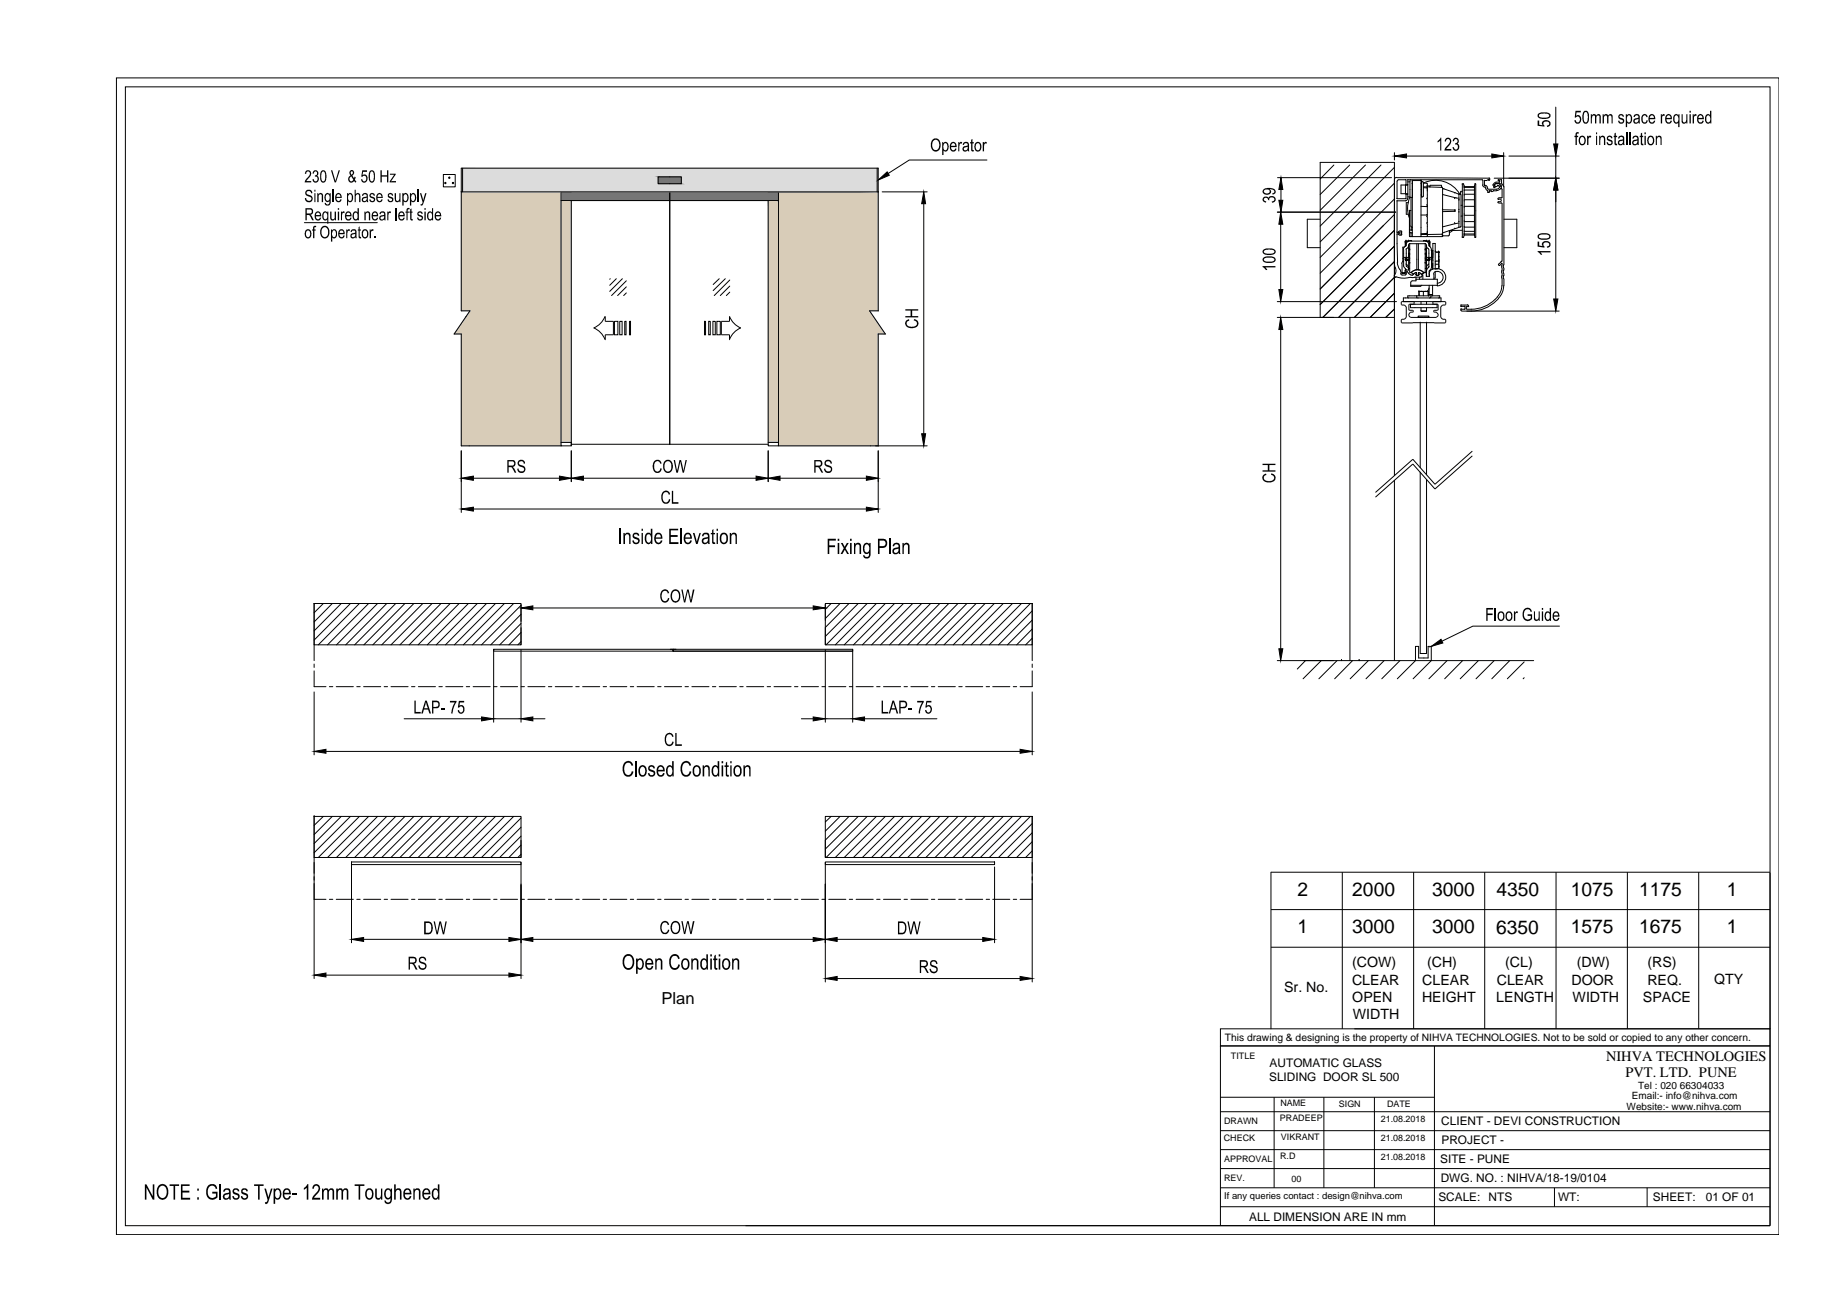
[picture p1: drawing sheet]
<svg xmlns="http://www.w3.org/2000/svg" width="297mm" height="210mm" viewBox="0 0 297 210" stroke-linecap="round" stroke-linejoin="round" font-family="sans-serif">
<defs><g id="words">
<g font-size="3.1">
<text x="208.7" y="144.1">2</text>
<text x="217.5" y="144.1">2000</text>
<text x="230.3" y="144.1">3000</text>
<text x="240.7" y="144.2">4350</text>
<text x="252.6" y="144.1">1075</text>
<text x="263.6" y="144.1">1175</text>
<text x="277.7" y="144.1">1</text>
<text x="208.7" y="150.1">1</text>
<text x="217.4" y="150.1">3000</text>
<text x="230.3" y="150.1">3000</text>
<text x="240.6" y="150.2">6350</text>
<text x="252.6" y="150.1">1575</text>
<text x="263.6" y="150.1">1675</text>
<text x="277.7" y="150.1">1</text>
</g>
<text font-size="2.7" x="106.4" y="161.5">Plan</text>
<g font-size="2.3">
<text x="217.4" y="155.6">(COW)</text>
<text x="229.5" y="155.6">(CH)</text>
<text x="242.1" y="155.6">(CL)</text>
<text x="253.6" y="155.6">(DW)</text>
<text x="264.9" y="155.6">(RS)</text>
<text x="206.5" y="159.6">Sr. No.</text>
<text x="217.4" y="158.4">CLEAR</text>
<text x="217.5" y="161.1">OPEN</text>
<text x="228.7" y="161.1">HEIGHT</text>
<text x="228.7" y="158.4">CLEAR</text>
<text x="240.6" y="161.1">LENGTH</text>
<text x="240.7" y="158.4">CLEAR</text>
<text x="252.7" y="158.4">DOOR</text>
<text x="252.9" y="161.1">WIDTH</text>
<text x="264.2" y="161.1">SPACE</text>
<text x="264.9" y="158.4">REQ.</text>
<text x="275.7" y="158.2">QTY</text>
<text x="217.6" y="163.9">WIDTH</text>
<text x="258.3" y="170.7">NIHVA TECHNOLOGIES</text>
<text x="261.4" y="173.2">PVT. LTD. PUNE</text>
</g>
<g font-size="1.9">
<text x="204.1" y="173.9">SLIDING DOOR SL 500</text>
<text x="204.2" y="171.6">AUTOMATIC GLASS</text>
<text x="231.8" y="180.9">CLIENT - DEVI CONSTRUCTION</text>
<text x="231.8" y="184">PROJECT -</text>
<text x="231.6" y="187">SITE - PUNE</text>
<text x="231.7" y="190.1">DWG. NO. : NIHVA/18-19/0104</text>
<text x="200.9" y="196.4">ALL DIMENSION ARE IN mm</text>
<text x="231.3" y="193.1">SCALE: NTS</text>
<text x="250.6" y="193.1">WT:</text>
<text x="265.8" y="193.1">SHEET:</text>
<text x="274.3" y="193.2">01 OF 01</text>
</g>
<text font-size="1.7" x="197" y="167.5">This drawing &amp; designing is the property of NIHVA TECHNOLOGIES. Not to be sold or copied to any other concern.</text>
<g font-size="1.6">
<text x="261.6" y="178.5">Website:- www.nihva.com</text>
<text x="262.4" y="176.8">Email:- info@nihva.com</text>
<text x="263.5" y="175.1">Tel : 020 66304033</text>
</g>
<text font-size="1.5" x="196.9" y="192.9">If any queries contact : design@nihva.com</text>
<g font-size="1.4">
<text x="198" y="170.4">TITLE</text>
<text x="205.9" y="177.9">NAME</text>
<text x="215.3" y="178.1">SIGN</text>
<text x="223.1" y="178">DATE</text>
<text x="196.8" y="183.6">CHECK</text>
<text x="196.9" y="180.8">DRAWN</text>
<text x="205.8" y="180.3">PRADEEP</text>
<text x="206" y="183.4">VIKRANT</text>
<text x="222.1" y="180.4">21.08.2018</text>
<text x="222.1" y="183.5">21.08.2018</text>
<text x="196.9" y="190">REV.</text>
<text x="196.9" y="186.9">APPROVAL</text>
<text x="205.9" y="186.5">R.D</text>
<text x="207.7" y="190.1">00</text>
<text x="222.1" y="186.5">21.08.2018</text>
</g>
</g></defs>
<!-- layer: EM PSL150 -->
<g fill="none" stroke="#000" stroke-width=".16">
<path d="M250.2 17.2v6M49 35.8h11.7M71.3 28.1h1.9v2h-1.9zM105.8 28.4h3.8v1.1h-3.8zM141.9 30.9h7.2M148.6 32.8v37M158.7 25.7h-12.5l-3.4 2.2M205.4 34.1h19.1M205.5 28.6h18.3M206 36.1v10.5M206 30.5v1.7M212.3 35.3h-2.1v4.5h2.1"/>
<path d="M224.3 24.6v1.1M224.3 26.1h-12v25M226.2 25.1h13.7M240.1 29.8l.2 .3M240.2 29.6l-.1 .2M240.2 30.1l.1 .1 .1-.1M240.3 28.7h10.5M240.5 30v.1M240.9 29l.1 .1M241 29h.1M241 28.9h-.1M241 28.9h.4"/>
<path d="M241 29.1h.1M241 29.5a.4 .4 0 0 1 .4 .5M241.1 29.5l-.6 .1-.1 .3 .1 .1M241.1 32.4l-.2 .1 .6 .2M241.1 32.1h.3v.1v.2h-.3M241.1 29l.1 .3M241.1 29.3h-.6l-.3 .4M241.2 29.2l-.1 .1M241.4 28.9l.1 .6 .4 .6v12.5M241.4 30v.2M241.4 30.3l.2 .1v1.4M241.5 31.8l-.6 .1v.1l.2 .1"/>
<path d="M241.6 32.7v9.3M241.8 24.6v5.4M241.9 35.3h2v4.5h-2M242.7 25.1h8.1M250.2 25.1v3.6M250.2 30.6v17.5M74.2 50h1.4l-2.6 3.7h1.2M98.1 44.8v.1M99.1 44.8l-1 1.1M100.1 44.8l-2 2.1M100.7 45.2l-2.3 2.3M100.7 46.1l-1.4 1.4"/>
<path d="M100.7 47.1l-.4 .4M115.7 44.8l-1 1M116.6 44.8l-1.9 1.9M117.4 45l-2.5 2.5M117.4 46l-1.6 1.5M117.4 47l-.6 .5M141.2 50h-1.4l2.6 3.7h-1.2M205.4 48.5h19.2M205.4 51.1h9.1M206 53v51.4M234.9 49.3h.1M234.9 49.8l.2 .2"/>
<path d="M235 49.1v.2M235 49.7v.2M235 49l-.1 .1M235 49.1h1M235 49.7h-.1M235.1 50h15.7M235.1 49.7h.5M235.1 49.3h.5M235.5 49.2l.1 .1M235.6 49.3l-.1 .4M235.8 49.4l.1 .3M236 49l.1 .2"/>
<path d="M236.1 49.3l-.3 .1M236.2 49.3h-.1M236.2 49.2v.1M240.4 48.1a5.7 5.7 0 0 1-4.5 1.6M240.7 48.4a5.7 5.7 0 0 1-4.1 1.6M240.8 47.8l-.3 .3M241 42.5v.1M241 48l-.3 .3M241 42.6l.1 .1M241.1 42.7h.1M241.4 42.1l-.4 .4M241.5 42.4h.1v.7"/>
<path d="M241.5 42.4l-.3 .3M241.5 42l-.1 .1M241.5 46a2.56 2.56 0 0 1-.7 1.8M241.5 42h.1M241.6 43.1v.8M241.6 44v.8M241.6 44.8v1.2M241.8 44.5v.4M241.8 42.9v.2M241.8 42.6v.3M241.8 44.3v.2M241.8 43.4l-.1 .3 .1 .3"/>
<path d="M241.8 46a2.86 2.86 0 0 1-.8 2M241.9 43.1v.3M241.9 44v.3M241.9 44.9v1.1M74.2 72.5v9.9M76.1 76.9h13.9M90.2 71.2h1.7v.5M91.9 72.5v5M93.8 76.9h27.8M123.5 72.5v5M123.5 71.2h1.7M125.4 76.9h13.9"/>
<path d="M140.8 71.7h8.3M141.2 72.5v9.9M236.8 72.6l-6 5.3-3.6-4-6 5.3M236.8 73.3l-6 5.4-3.6-4.1-6 5.4M76.1 81.9h63.2M83.8 97.2v2.7M85.7 97.8h45.1M132.7 97.2v2.6M50.5 111.3v10.1M65 115.6h12.4M79.4 115.6h4.4M79.4 104.5v11.7"/>
<path d="M83.8 104.5v11.7M85.7 115.6h1.9M107.8 104.4h.9M108.3 104.7h28.8M128.9 115.6h1.9M132.7 104.5v11.7M132.7 115.6h4.4M137.1 104.5v11.7M139 115.6h11.7M166 111.3v10.1M205.4 106.3h9.1M227.6 106.3v-2.3h.5v1.8h1.6v-1.8h.5v2.3"/>
<path d="M250.8 100.7h-13.9l-5 2.4M50.5 138.7v18.7M52.4 120.9h111.7M56.5 138.7v12.9M83.8 138.7v18.7M132.7 138.7v19.2M159.9 139.4v12.2M166 138.7v19.2M52.4 156.8h29.4M58.5 151.1h23.3M85.7 151.1h45.1M134.6 151.1h23.4"/>
<path d="M134.6 157.4h29.5M204.4 152.4h80.3M204.4 146.3h80.3M215.9 140.3v25.2M227.3 140.3v25.2M238.8 140.3v25.2M250.2 140.3v25.2M261.7 140.3v25.2M273.2 140.3v25.2M284.7 140.3h-80.3v25.2M284.7 140.4v25.1h-66.8"/>
<circle cx="71.6" cy="29.4" r=".11"/>
<circle cx="72.3" cy="28.6" r=".11"/>
<circle cx="72.8" cy="29.4" r=".11"/>
</g>
<g fill="#000" stroke="#000" stroke-width=".16">
<path d="M141.2 29l1.5-1.4 .3 .6zM148.6 30.9l.3 1.9h-.7zM206 34.1l.3 2h-.6zM206 28.6l.3 1.9h-.6zM205.7 32.2h.6l-.3 1.9zM224.3 25.1l1.9-.3v.6zM239.9 24.8l1.9 .3-1.9 .3zM250.2 28.7l.3 1.9h-.6zM249.9 23.2h.6l-.3 1.9zM205.7 46.6h.6l-.3 1.9zM206 51.1l.3 1.9h-.6zM249.9 48.1h.6l-.3 1.9z"/>
<path d="M74.2 76.9l1.9-.3v.7zM90 76.6l1.9 .3-1.9 .4zM91.9 76.9l1.9-.3v.7zM121.6 76.6l1.9 .3-1.9 .4zM123.5 76.9l1.9-.3v.7zM139.3 76.6l1.9 .3-1.9 .4zM148.2 69.8h.7l-.3 1.9zM74.2 81.9l1.9-.3v.6zM83.8 97.8l1.9-.3v.6zM130.8 97.5l1.9 .3-1.9 .3zM139.3 81.6l1.9 .3-1.9 .3zM77.4 115.3l2 .3-2 .4z"/>
<path d="M83.8 115.6l1.9-.3v.7zM130.8 115.3l1.9 .3-1.9 .4zM137.1 115.6l1.9-.3v.7zM205.7 104.4h.6l-.3 1.9zM230.2 104l1.5-1.2 .3 .6zM50.5 120.9l1.9-.4v.7zM164.1 120.5l1.9 .4-1.9 .3zM50.5 156.8l1.9-.3v.6zM56.5 151.1l2-.3v.6zM81.8 150.8l2 .3-2 .3zM81.8 156.5l2 .3-2 .3zM83.8 151.1l1.9-.3v.6z"/>
<path d="M130.8 150.8l1.9 .3-1.9 .3zM132.7 151.1l1.9-.3v.6zM132.7 157.4l1.9-.3v.6zM158 150.8l1.9 .3-1.9 .3zM164.1 157.1l1.9 .3-1.9 .3z"/>
</g>
<g fill="#000">
<path d="M253.4 17.8h.8v.3h-.7v.5l.4-.1 .2 .2 .2 .4-.1 .5a.51 .51 0 0 1-.6 .3 .51 .51 0 0 1-.4-.6h.2a.36 .36 0 0 0 .4 .4 .36 .36 0 0 0 .3-.5v-.1a.33 .33 0 0 0-.3-.4 .33 .33 0 0 0-.4 .2h-.1zM255.8 18.4h.2v.2a.35 .35 0 0 1 .4-.3 .35 .35 0 0 1 .3 .3 .38 .38 0 0 1 .5-.2 .38 .38 0 0 1 .2 .4v1.1h-.2v-1a.27 .27 0 0 0-.3-.3 .27 .27 0 0 0-.2 .4v.9h-.2v-1a.26 .26 0 0 0-.3-.3 .26 .26 0 0 0-.2 .4v.9h-.2zM257.7 18.4h.2v.2l.1-.1a.34 .34 0 0 1 .4-.2 .34 .34 0 0 1 .2 .3l.1-.1a.36 .36 0 0 1 .5-.1 .36 .36 0 0 1 .1 .4v1.1h-.1v-1a.28 .28 0 0 0-.3-.3 .28 .28 0 0 0-.2 .4v.9h-.2v-1a.28 .28 0 0 0-.4-.3 .28 .28 0 0 0-.1 .4v.9h-.3zM260.3 18.5l.3-.2 .2 .1a.36 .36 0 0 1 .4 .4h-.2a.25 .25 0 0 0-.3-.3 .25 .25 0 0 0-.2 .3 .25 .25 0 0 0 .3 .2 .48 .48 0 0 1 .4 .6 .48 .48 0 0 1-.6 .3 .48 .48 0 0 1-.4-.5l.2 .1a.27 .27 0 0 0 .4 .2 .27 .27 0 0 0 .2-.3 .27 .27 0 0 0-.4-.2 .44 .44 0 0 1-.3-.7zM264.1 18.5l.3-.1a.49 .49 0 0 1 .6 .4h-.2a.32 .32 0 0 0-.5-.2 .32 .32 0 0 0-.1 .5v.2a.33 .33 0 0 0 .2 .4 .33 .33 0 0 0 .4-.4h.2l-.1 .3a.53 .53 0 0 1-.7 .2 .53 .53 0 0 1-.2-.7zM267.1 18.4h.2v.2l.1-.2h.3v.3a.29 .29 0 0 0-.4 0 .29 .29 0 0 0 0 .4v.8h-.2zM270.4 18.4h.2v.8a.3 .3 0 0 0 .2 .5 .3 .3 0 0 0 .4-.4v-.9h.2v1.5h-.2v-.2a.43 .43 0 0 1-.6 .2 .43 .43 0 0 1-.2-.6zM272.2 18.4h.2v.2l.2-.2h.2v.3a.29 .29 0 0 0-.3 0 .29 .29 0 0 0-.1 .4v.8h-.2zM49.2 30.7a.56 .56 0 0 1 .6-.2 .56 .56 0 0 1 .4 .6h-.1l-.1-.1a.34 .34 0 0 0-.3-.3 .34 .34 0 0 0-.4 .3 .34 .34 0 0 0 .3 .3l.6 .3 .1 .4a.62 .62 0 0 1-.7 .5 .62 .62 0 0 1-.6-.6l.2-.1 .1 .3 .1 .1a.38 .38 0 0 0 .7-.1 .38 .38 0 0 0-.4-.5l-.6-.3zM49.2 27.5l.2-.1a.62 .62 0 0 1 .6 .4 .62 .62 0 0 1-.3 .8l-.4 .5h.8v.2h-1.1l.1-.3 .7-.8a.33 .33 0 0 0-.1-.6 .33 .33 0 0 0-.5 .4l-.2-.1zM50.4 27.5l.2-.1a.5 .5 0 0 1 .5 .3 .5 .5 0 0 1-.1 .6l.2 .2 .1 .4-.1 .3-.3 .1a.48 .48 0 0 1-.6-.5h.1a.36 .36 0 0 0 .6 .3 .36 .36 0 0 0 0-.6l-.4-.1v-.2a.3 .3 0 0 0 .4-.4 .3 .3 0 0 0-.5-.1v.2h-.2zM50.4 36.4l.1-.1 .4 .1-.1 .2h-.2v.3h.2v.2h-.2v1.2h-.3v-1.2h-.1v-.2h.1z"/>
<path d="M51 31.1h.2v.2a.42 .42 0 0 1 .5-.2 .42 .42 0 0 1 .3 .5v.9h-.3v-.9a.28 .28 0 0 0-.2-.4 .29 .29 0 0 0-.3 .5v.8h-.2zM53.5 30.5h.2v2h-.2zM53.2 27.4h.2l.5 1.7 .6-1.7h.2l-.7 1.9h-.2zM53.1 34h.2v.8a.3 .3 0 0 0 .3 .5 .3 .3 0 0 0 .2-.5v-.8h.2v1.4h-.1v-.2a.41 .41 0 0 1-.6 .2 .41 .41 0 0 1-.2-.5zM54.8 34h.2v.2l.1-.2h.2l.1 .3a.27 .27 0 0 0-.3 0 .27 .27 0 0 0-.1 .3v.8h-.2zM55.7 36.9h.2v.2v-.2h.3v.3a.33 .33 0 0 0-.3 .4v.7h-.2zM57 30.5h.2v.7a.41 .41 0 0 1 .6-.1 .41 .41 0 0 1 .2 .5v.9h-.2v-.9a.26 .26 0 0 0-.3-.4 .26 .26 0 0 0-.3 .3v1h-.2zM58.3 27.4h.7v.2h-.6l-.1 .6a.53 .53 0 0 1 .6 0 .53 .53 0 0 1 .2 .5l-.1 .5-.3 .2-.5-.2-.1-.4 .2 .1a.34 .34 0 0 0 .4 .3 .34 .34 0 0 0 .2-.5 .34 .34 0 0 0-.2-.4 .34 .34 0 0 0-.4 .1h-.2zM57.7 36.5l.1-.1v.5h.3v.2h-.3v.9l.3 .1v.2a.32 .32 0 0 1-.4-.1 .32 .32 0 0 1 0-.3v-.8h-.2v-.2h.2zM58.6 34h.2v.2a.42 .42 0 0 1 .5-.2 .42 .42 0 0 1 .2 .6v.8h-.2v-.8a.29 .29 0 0 0-.3-.4 .29 .29 0 0 0-.2 .5v.7h-.2zM59.5 31.2a.44 .44 0 0 1 .5-.1 .44 .44 0 0 1 .3 .4h-.2a.23 .23 0 0 0-.3-.3 .23 .23 0 0 0-.2 .3 .23 .23 0 0 0 .4 .2 .45 .45 0 0 1 .3 .5 .45 .45 0 0 1-.5 .4 .45 .45 0 0 1-.4-.5h.2a.25 .25 0 0 0 .3 .2 .25 .25 0 0 0 .1-.4l-.3-.1a.42 .42 0 0 1-.2-.6zM59.5 36.9h.1v.2a.26 .26 0 0 1 .2-.2 .26 .26 0 0 1 .3 .1l-.1 .2a.28 .28 0 0 0-.3 0 .28 .28 0 0 0 0 .4v.7h-.2z"/>
<path d="M60.3 38.1h.2v.2h-.2zM61.2 27.4h.2v.8h.8v-.8h.3v1.9h-.3v-.9h-.8v.9h-.2zM62.3 34h.2v.2v-.2h.3l.1 .1-.1 .1a.33 .33 0 0 0-.3 .5v.7h-.2zM62.4 31.2l.3-.2a.39 .39 0 0 1 .5 .5h-.2a.22 .22 0 0 0-.2-.3 .22 .22 0 0 0-.1 .4l.3 .1a.45 .45 0 0 1 0 .8 .45 .45 0 0 1-.7-.4h.2a.27 .27 0 0 0 .3 .2 .27 .27 0 0 0 .2-.3l-.4-.2a.4 .4 0 0 1-.2-.6zM62.7 27.9h.9l-.7 1.3 .8-.1v.2h-1v-.1l.7-1.1h-.7zM63.6 33.5h.2v1.9h-.2zM63.5 31.1h.2v.8a.31 .31 0 0 0 .2 .4 .31 .31 0 0 0 .3-.4v-.8h.2v1.4h-.2v-.2l-.1 .1a.4 .4 0 0 1-.5 0 .4 .4 0 0 1-.1-.4zM65.5 33.5h.4l-.1 .2h-.2l-.1 .2v.1h.3v.2h-.3v1.2h-.1v-1.2h-.2v-.2h.2zM66 33.7l.2-.2v.5h.2v.2h-.2v1h.2v.2a.3 .3 0 0 1-.4 0 .3 .3 0 0 1 0-.3v-.9h-.2v-.2h.2zM67.2 34.2l.2-.2a.48 .48 0 0 1 .6 .4h-.2a.23 .23 0 0 0-.2-.3 .23 .23 0 0 0-.3 .3 .23 .23 0 0 0 .3 .2h.1a.46 .46 0 0 1 .3 .6 .46 .46 0 0 1-.6 .3 .46 .46 0 0 1-.3-.5h.2a.26 .26 0 0 0 .3 .3 .26 .26 0 0 0 .2-.4l-.4-.1a.4 .4 0 0 1-.2-.6zM67.2 30.5h.2v2h-.2zM67.5 31.1h.2l.4 1.1 .3-1.1h.2l-.5 1.6a.37 .37 0 0 1-.4 .4l-.1-.3 .2 .1 .2-.4z"/>
<path d="M154.1 22.9h.2v.2a.27 .27 0 0 1 .2-.3 .27 .27 0 0 1 .2 .1v.3a.23 .23 0 0 0-.3 0 .23 .23 0 0 0-.1 .3v.8h-.2zM156.2 22.5l.2-.1v.5h.2v.2h-.2v1h.2v.2a.32 .32 0 0 1-.4 0 .32 .32 0 0 1 0-.4v-.8h-.2v-.2h.2zM158 22.9h.3v.2a.27 .27 0 0 1 .1-.3 .27 .27 0 0 1 .3 .1l-.1 .3a.3 .3 0 0 0-.3 0 .3 .3 0 0 0 0 .4v.7h-.3zM203.2 31.7l.6-.1 .2 .2a.57 .57 0 0 1 .9-.2 .57 .57 0 0 1-.1 1h-.2l-.1-.2a.34 .34 0 0 0 .4-.4 .34 .34 0 0 0-.5-.2l-.3 .1v.3h-.2a.32 .32 0 0 0-.3-.4 .32 .32 0 0 0-.2 .5l.2 .1v.2l-.3-.1a.48 .48 0 0 1-.1-.8zM231.7 22.1h.1v2.1h-.2v-1.6l-.4 .3v-.2zM232.6 22.2l.2-.1a.67 .67 0 0 1 .6 .6 .67 .67 0 0 1-.3 .7l-.5 .6h.8v.2h-1.1l.1-.4 .6-.7a.37 .37 0 0 0 .1-.5 .37 .37 0 0 0-.5-.1v.3l-.3-.1zM233.7 22.4h.1a.49 .49 0 0 1 .7 0 .49 .49 0 0 1-.1 .7l.2 .2 .1 .3-.2 .5-.2 .2-.5-.1-.2-.4v-.1h.2a.35 .35 0 0 0 .5 .3 .35 .35 0 0 0 .2-.5l-.2-.3h-.3v-.2a.31 .31 0 0 0 .4-.1 .31 .31 0 0 0-.1-.4 .31 .31 0 0 0-.4 .1l-.1 .1h-.2zM247.3 38.9h.2v.6h.6a.59 .59 0 0 1 .1-.7 .59 .59 0 0 1 .8 0 .52 .52 0 0 1 .4 .6 .52 .52 0 0 1-.6 .4v-.1a.36 .36 0 0 0 .3-.5 .36 .36 0 0 0-.5-.2 .34 .34 0 0 0-.4 .2 .34 .34 0 0 0 .2 .4v.2l-1.1-.1zM247.3 19.4h.2v.7h.6a.55 .55 0 0 1 .1-.7 .55 .55 0 0 1 .6-.1l.3 .1a.51 .51 0 0 1 .2 .6 .51 .51 0 0 1-.5 .4v-.2a.33 .33 0 0 0 .3-.4 .33 .33 0 0 0-.4-.2h-.3a.32 .32 0 0 0-.2 .3 .32 .32 0 0 0 .2 .3v.2l-1.1-.2zM253.4 21.4l.5-.1v.2h-.3v.3h.2v.3h-.2v1.2h-.2v-1.2h-.2v-.3h.2zM255.2 21.8h.3v.3a.28 .28 0 0 1 .1-.3 .28 .28 0 0 1 .3 .1l-.1 .2a.28 .28 0 0 0-.3 .1 .28 .28 0 0 0 0 .3v.8h-.3zM257.2 21.8h.2v.3a.45 .45 0 0 1 .5-.2 .45 .45 0 0 1 .3 .5v.9h-.2v-.9a.32 .32 0 0 0-.4-.3 .32 .32 0 0 0-.2 .4v.8h-.2z"/>
<path d="M258.5 22a.46 .46 0 0 1 .5-.2 .46 .46 0 0 1 .3 .4l-.2 .1a.25 .25 0 0 0-.3-.3 .25 .25 0 0 0-.1 .4l.2 .1a.49 .49 0 0 1 .4 .5 .49 .49 0 0 1-.5 .4 .49 .49 0 0 1-.4-.5h.2a.27 .27 0 0 0 .3 .3 .27 .27 0 0 0 .2-.4l-.3-.1a.44 .44 0 0 1-.3-.7zM259.6 21.5l.3-.2v.5h.2v.3h-.2v1h.2v.2a.32 .32 0 0 1-.4 0 .32 .32 0 0 1-.1-.4v-.8h-.1zM263.9 21.5l.2-.2v.5h.2v.3h-.2v1h.2v.2a.32 .32 0 0 1-.4 0 .32 .32 0 0 1 0-.4v-.8h-.2v-.3h.2zM266.3 21.8h.2v.3l.1-.2a.41 .41 0 0 1 .5 0 .41 .41 0 0 1 .1 .5v.9h-.1v-.9a.32 .32 0 0 0-.4-.3 .32 .32 0 0 0-.2 .4v.8h-.2zM145.7 51.6l.5-.2v.2l-.2 .1a.52 .52 0 0 0-.1 .6 .52 .52 0 0 0 .6 .2h.5l.3-.1a.45 .45 0 0 0 .1-.6 .45 .45 0 0 0-.4-.2v-.3l.5 .2 .2 .6-.2 .5-.6 .2-1-.2-.3-.5zM145.6 49.7h2.1v.3h-1v.8h1v.3h-2.1v-.3h.8v-.8h-.8zM203 42.8h2.1v.2h-1.6l.3 .4h-.2l-.3-.3-.3-.1zM247.3 40.4h2.1v.2h-1.7l.3 .4h-.2l-.5-.5zM83.3 74.2l.3-.2h.4l.4 .3v.2l-.1 .1a.39 .39 0 0 0-.4-.4 .39 .39 0 0 0-.4 .4l.8 .4 .2 .4-.1 .5-.3 .2-.6-.1-.3-.3v-.3h.2l.1 .2 .2 .2a.39 .39 0 0 0 .6-.2 .39 .39 0 0 0-.5-.5l-.3-.1-.2-.2zM105.2 74.2l.4-.2h.3l.5 .3v.2h-.3a.5 .5 0 0 0-.6-.3 .5 .5 0 0 0-.3 .7l.1 .7a.5 .5 0 0 0 .6 .2 .5 .5 0 0 0 .3-.5l.2 .1v.2l-.1 .2-.4 .3h-.3l-.4-.3-.2-.6v-.6zM108.3 74h.3l.3 1.8 .4-1.8h.2l.4 1.8 .4-1.8h.2l-.5 2h-.2l-.4-1.8-.4 1.8h-.2zM132.7 74.1l.6-.1a.59 .59 0 0 1 .5 .5h-.2a.35 .35 0 0 0-.5-.3 .35 .35 0 0 0-.1 .6l.6 .2 .2 .4a.66 .66 0 0 1-.6 .7 .66 .66 0 0 1-.7-.7h.2a.43 .43 0 0 0 .5 .4 .43 .43 0 0 0 .4-.5l-.7-.3-.3-.2v-.5z"/>
<path d="M203.1 76.5l.5-.3 .1 .2-.4 .2a.7 .7 0 0 0 1 .8l.4-.1 .2-.3a.49 .49 0 0 0-.5-.6v-.2l.5 .1 .3 .5-.2 .5-.6 .3h-.7l-.4-.2-.3-.4zM203 74.6h2.1v.2h-1v.8h1v.3h-2.1v-.3h.9v-.8h-.9zM100.3 85.7h.2v.3a.51 .51 0 0 1 .6-.3 .51 .51 0 0 1 .3 .7v1.1h-.2v-1.1a.37 .37 0 0 0-.4-.5 .37 .37 0 0 0-.3 .6v1h-.2zM101.8 85.9l.4-.2a.5 .5 0 0 1 .6 .4l-.2 .1a.33 .33 0 0 0-.3-.3 .33 .33 0 0 0-.3 .3l.2 .2 .5 .1 .1 .2 .1 .4-.3 .4h-.4h-.2l-.3-.3v-.2l.2-.1a.34 .34 0 0 0 .4 .4 .34 .34 0 0 0 .2-.5l-.4-.1a.49 .49 0 0 1-.3-.8zM106.4 95l.4-.2h.4l.2 .2 .2 .4h-.2a.48 .48 0 0 0-.6-.4 .48 .48 0 0 0-.4 .6v.5l.2 .4a.46 .46 0 0 0 .5 .2 .46 .46 0 0 0 .3-.5h.2v.2l-.3 .5h-.4l-.5-.2-.2-.6v-.6zM106.5 79.2l.4-.3 .5 .1 .4 .4v.1h-.3a.51 .51 0 0 0-.6-.3 .51 .51 0 0 0-.3 .6v.6l.1 .2a.49 .49 0 0 0 .6 .2 .49 .49 0 0 0 .3-.5l.2 .1-.3 .5-.6 .1-.2-.1-.3-.6v-.7zM107.6 85h1.5v.3h-1.2v.8h1.1v.3h-1.1v.8h1.2v.3h-1.5zM108 79h.3v1.8h.8v.2h-1.1zM109.6 94.8h.2l.3 1.8 .4-1.8h.3l.3 1.8 .3-1.8h.3l-.5 2.1h-.2l-.4-1.8-.4 1.8h-.2zM111.4 85.7h.3l.4 1.4 .4-1.4h.2l-.5 1.8h-.3zM114.5 85.3l.2-.2v.6h.3v.2h-.3v1.2l.3 .1v.3a.4 .4 0 0 1-.4-.1 .4 .4 0 0 1-.1-.4v-1.1h-.2v-.2h.2zM117.4 85.7h.2v.3a.51 .51 0 0 1 .7-.3 .51 .51 0 0 1 .2 .7v1.1h-.2v-1.1a.37 .37 0 0 0-.4-.5 .37 .37 0 0 0-.3 .6v1h-.2z"/>
<path d="M133.1 86.7h1.3v.3h-1v.7h.9v.3h-.9v1.1h-.3zM135.2 87.3h.3l.4 .7 .3-.7h.3l-.5 .9 .5 .9h-.3l-.3-.7-.4 .7h-.3l.5-.9zM137.3 87.3h.3v.3l.3-.3a.55 .55 0 0 1 .6 .7v1.1h-.3v-1a.35 .35 0 0 0-.3-.6 .35 .35 0 0 0-.3 .5v1.1h-.3zM145.1 87.3h.2v.3l.4-.3a.55 .55 0 0 1 .6 .7v1.1h-.3v-1a.35 .35 0 0 0-.3-.6 .35 .35 0 0 0-.3 .5l-.1 1.1h-.2zM239 97.8h1.1v.2h-.9v.7h.8v.2h-.8v1h-.2zM243.5 98.3h.1v.3a.26 .26 0 0 1 .2-.3 .26 .26 0 0 1 .3 .1v.2a.3 .3 0 0 0-.4 .1 .3 .3 0 0 0 0 .4v.8h-.2zM245.1 98l.4-.3 .5 .1 .4 .5v.1h-.3a.56 .56 0 0 0-.7-.3 .56 .56 0 0 0-.3 .7l.1 .6 .4 .3 .6-.3v-.3h-.5v-.3h.7v.8l-.6 .3-.5-.1-.3-.2-.1-.5v-.6zM246.7 98.3h.2v.9a.32 .32 0 0 0 0 .3 .32 .32 0 0 0 .4 .1l.2-.3v-1h.1v1.6h-.1v-.2l-.1 .1a.44 .44 0 0 1-.6 0 .44 .44 0 0 1-.1-.5zM66.6 112.7h.3v1.8h.8v.3h-1.1zM70.9 113.9h.6v.2h-.6zM72.4 112.7h1l-.5 1.4-.1 .7h-.2v-.5l.3-.8 .3-.5h-.8zM73.8 112.7h.8v.3h-.6l-.1 .5a.59 .59 0 0 1 .7 .2 .59 .59 0 0 1 0 .7l-.1 .2a.5 .5 0 0 1-.6 .1 .5 .5 0 0 1-.3-.5h.2a.35 .35 0 0 0 .5 .3 .35 .35 0 0 0 .2-.5 .33 .33 0 0 0-.3-.4 .33 .33 0 0 0-.4 .2h-.2z"/>
<path d="M107.1 118.2l.5-.3h.3l.4 .5v.1h-.2a.5 .5 0 0 0-.6-.3 .5 .5 0 0 0-.4 .6l.1 .5a.49 .49 0 0 0 .5 .5 .49 .49 0 0 0 .4-.5l.2 .1-.4 .6h-.5l-.3-.3-.2-.4v-.7zM108.6 117.9h.2v1.8h.9v.3h-1.1zM141.8 112.7h.2v1.8h.8v.3h-1zM146.1 113.9h.6v.2h-.6zM147.5 112.7h1.1l-.5 1.3-.2 .8h-.1v-.5l.2-.8 .3-.5h-.8zM149 112.7h.8v.3h-.7l-.1 .5h.2a.62 .62 0 0 1 .6 .2 .62 .62 0 0 1 0 .7l-.1 .2a.51 .51 0 0 1-.6 .2 .51 .51 0 0 1-.3-.6h.2a.35 .35 0 0 0 .4 .4 .35 .35 0 0 0 .3-.5l-.1-.3a.33 .33 0 0 0-.3-.2 .33 .33 0 0 0-.3 .2h-.2zM100.4 122.6l.4-.2h.4l.5 .3 .1 .4-.2 .1-.2-.3-.3-.2a.87 .87 0 0 0-.7 1.2l.2 .5 .2 .2a.55 .55 0 0 0 .8-.6l.3 .2-.2 .5-.3 .1-.6 .1-.3-.1-.4-.8v-.7zM104.3 123.3a.56 .56 0 0 1 .6-.2 .56 .56 0 0 1 .4 .5h-.2a.32 .32 0 0 0-.3-.3 .32 .32 0 0 0-.3 .3l.4 .3a.58 .58 0 0 1 .4 .6 .58 .58 0 0 1-.6 .5 .58 .58 0 0 1-.5-.6l.3-.1a.31 .31 0 0 0 .3 .4 .31 .31 0 0 0 .2-.5l-.7-.3zM109.7 122.6l.4-.2h.4l.5 .3 .1 .4-.2 .1-.1-.3-.4-.2a.87 .87 0 0 0-.7 1.2l.2 .5 .2 .2a.55 .55 0 0 0 .8-.6l.3 .2-.2 .5-.2 .1-.7 .1-.3-.1-.4-.8v-.7zM113 123.1h.2v.3a.51 .51 0 0 1 .7-.3 .51 .51 0 0 1 .2 .7v1.1h-.2v-1.1a.38 .38 0 0 0-.4-.5 .38 .38 0 0 0-.2 .6v1h-.3zM116.7 122.7l.2-.2v.6h.3v.3h-.3v1.1l.3 .1v.3a.37 .37 0 0 1-.4-.1 .37 .37 0 0 1-.1-.4v-1h-.2v-.3h.2zM119.6 123.1h.2v.3l.2-.3h.3a.5 .5 0 0 1 .4 .7v1.1h-.2v-1.1a.37 .37 0 0 0-.4-.4 .37 .37 0 0 0-.3 .5v1h-.2z"/>
<path d="M67.5 154.1l.2-.2h.5l.2 .2 .2 .4h-.3v-.2a.4 .4 0 0 0-.4-.2 .4 .4 0 0 0-.4 .3l.2 .2 .8 .4 .1 .5-.3 .5h-.5l-.4-.3-.1-.4h.2v.1a.42 .42 0 0 0 .5 .4 .42 .42 0 0 0 .4-.5 .42 .42 0 0 0-.5-.3l-.3-.1-.2-.3zM69.7 148.2h.2l.4 1.8 .4-1.8h.2l.4 1.8 .3-1.8h.3l-.5 2.1h-.2l-.4-1.8-.4 1.8h-.2zM105.4 154.2h.2v.2a.51 .51 0 0 1 .7-.2 .51 .51 0 0 1 .2 .7v1.1h-.2v-1.1a.36 .36 0 0 0-.4-.5 .36 .36 0 0 0-.3 .5v1.1h-.2zM106.5 148.3l.3-.2 .6 .2 .2 .4-.2 .1a.48 .48 0 0 0-.6-.4 .48 .48 0 0 0-.4 .6v.6l.3 .3a.49 .49 0 0 0 .7-.4l.2 .1v.1l-.4 .5h-.5l-.3-.1-.2-.6v-.6zM107.9 153.8l.3-.3h.5l.4 .3 .2 .4-.2 .1-.1-.2a.61 .61 0 0 0-.8-.3 .61 .61 0 0 0-.3 .7l.1 .8a.59 .59 0 0 0 .6 .4 .59 .59 0 0 0 .5-.6l.3 .1-.1 .3-.5 .5h-.6l-.4-.3-.2-.6v-.8zM109.6 148.2h.2l.3 1.7 .4-1.7h.3l.3 1.7 .3-1.7h.3l-.5 2h-.2l-.4-1.8-.4 1.8h-.2zM111.2 154.2h.2v.2v-.1a.52 .52 0 0 1 .7-.1 .52 .52 0 0 1 .2 .7v1.1h-.2v-1.1a.34 .34 0 0 0-.3-.5 .34 .34 0 0 0-.4 .4v1.2h-.2zM114.9 153.8l.2-.3v.7h.3v.2h-.3v1.2l.3 .1v.3a.39 .39 0 0 1-.5-.1 .39 .39 0 0 1 0-.5v-1h-.2v-.2h.2zM117.7 154.2h.3v.2l.3-.2a.5 .5 0 0 1 .5 .1 .5 .5 0 0 1 .1 .6v1.1h-.3v-1.1a.34 .34 0 0 0-.3-.5 .34 .34 0 0 0-.3 .5v1.1h-.3zM145.9 148.2h.2l.4 1.8 .4-1.8h.2l.4 1.8 .3-1.8h.3l-.5 2.1h-.2l-.4-1.8-.4 1.8h-.2zM149.7 154.6l.2-.2h.5l.2 .2 .2 .4-.2 .1-.1-.2a.37 .37 0 0 0-.4-.3 .37 .37 0 0 0-.3 .4 .37 .37 0 0 0 .4 .3l.4 .1 .2 .2-.1 .7-.4 .2h-.4l-.3-.2-.1-.5h.2v.2a.4 .4 0 0 0 .6 .3 .4 .4 0 0 0 .1-.6l-.4-.2-.4-.2v-.5zM23.3 190.5h.3l1 1.9v-1.9h.2v2.5h-.2l-1-2v2h-.3z"/>
<path d="M27.3 190.5h1.5v.3h-.6v2.2h-.3v-2.2h-.6zM29.1 190.5h1.4v.3h-1.1v.7h1.1v.3h-1.1v.9h1.2v.3h-1.5zM33.5 190.6l.3-.1h.7l.3 .2 .1 .5-.2 .1-.1-.4a.71 .71 0 0 0-.9 0 .71 .71 0 0 0-.3 .8l.1 .7 .6 .3 .6-.3v-.4h-.6v-.3h.9v.9l-.4 .3-.4 .1-.4-.1-.4-.3-.2-.5v-.8zM37.5 191.3l.2-.2h.2a.49 .49 0 0 1 .6 .5h-.3a.28 .28 0 0 0-.3-.2 .28 .28 0 0 0-.2 .3l.5 .2a.56 .56 0 0 1 .2 .9 .56 .56 0 0 1-1-.1v-.3h.2a.32 .32 0 0 0 .4 .4 .32 .32 0 0 0 .2-.5l-.7-.4-.1-.2zM38.9 191.2h.7l.2 .3v.1h-.2a.3 .3 0 0 0-.3-.3 .3 .3 0 0 0-.3 .4l.8 .3 .1 .2-.1 .6-.4 .2a.57 .57 0 0 1-.7-.6h.3a.32 .32 0 0 0 .4 .4 .32 .32 0 0 0 .2-.4 .32 .32 0 0 0-.4-.2v-.1a.51 .51 0 0 1-.4-.4 .51 .51 0 0 1 .1-.5zM40.9 190.5h1.5v.3h-.6v2.2h-.3v-2.2h-.6zM42.5 191.2h.3l.4 1.4 .4-1.4h.2l-.6 2.1a.4 .4 0 0 1-.6 .3v-.3a.32 .32 0 0 0 .4-.3zM47 191.9h.7v.3h-.7zM49.4 190.5h.2v2.5h-.3v-2l-.4 .4v-.3l.3-.3zM50.4 190.7l.5-.2a.8 .8 0 0 1 .6 .6 .8 .8 0 0 1-.4 .8l-.6 .8h1v.3h-1.3l.1-.6 .8-.9a.42 .42 0 0 0 .1-.6 .42 .42 0 0 0-.7 0v.3h-.3zM51.8 191.2h.2v.2a.43 .43 0 0 1 .5-.3 .43 .43 0 0 1 .3 .3 .47 .47 0 0 1 .6-.3 .47 .47 0 0 1 .3 .6v1.3h-.2v-1.2a.32 .32 0 0 0-.3-.4 .32 .32 0 0 0-.3 .5v1.1h-.3v-1.2a.32 .32 0 0 0-.3-.4 .32 .32 0 0 0-.3 .5v1.1h-.2zM54.1 191.2h.2v.2a.43 .43 0 0 1 .4-.3 .43 .43 0 0 1 .4 .3 .47 .47 0 0 1 .6-.3 .47 .47 0 0 1 .3 .6v1.3h-.2v-1.2a.32 .32 0 0 0-.4-.4 .32 .32 0 0 0-.2 .5v1.1h-.3v-1.2a.29 .29 0 0 0-.3-.4 .29 .29 0 0 0-.2 .4l-.1 1.2h-.2z"/>
<path d="M57 190.5h1.6v.3h-.7v2.2h-.2v-2.2h-.7zM60.3 191.2h.3v1a.37 .37 0 0 0 .3 .5 .37 .37 0 0 0 .4-.5v-1h.2v1.8h-.2v-.3l-.2 .2-.3 .1-.4-.2zM63.4 190.5h.2l.1 .8a.5 .5 0 0 1 .6-.1 .5 .5 0 0 1 .3 .6v1.2h-.3v-1.2a.35 .35 0 0 0-.3-.4 .35 .35 0 0 0-.4 .5v1.1h-.2zM66.5 191.2h.2v.1a.51 .51 0 0 1 .7-.1 .51 .51 0 0 1 .2 .7v1.1h-.2v-1.2a.36 .36 0 0 0-.4-.4 .36 .36 0 0 0-.3 .5v1.1h-.2z"/>
<path d="M247.4 18.3l.4-.2 1.2 .1a.49 .49 0 0 1 .3 .6 .49 .49 0 0 1-.6 .3l-1-.1a.46 .46 0 0 1-.3-.7zM247.6 18.4a.4 .4 0 0 0 0 .4 .4 .4 0 0 0 .5 .1h.7a.32 .32 0 0 0 .3-.4 .32 .32 0 0 0-.4-.2z"/>
<path d="M254.6 18a.46 .46 0 0 1 .6-.2 .46 .46 0 0 1 .3 .5v1.2a.48 .48 0 0 1-.7 .4 .48 .48 0 0 1-.3-.6v-.8zM254.9 18l-.2 .5v.8a.32 .32 0 0 0 .4 .4 .32 .32 0 0 0 .2-.5v-1l-.1-.2z"/>
<path d="M262.8 18.5l.4-.2a.47 .47 0 0 1 .5 .6l.1 1h-.3v-.2l-.3 .2a.47 .47 0 0 1-.6-.5 .47 .47 0 0 1 .7-.4 .26 .26 0 0 0 .2-.3 .26 .26 0 0 0-.3-.2 .26 .26 0 0 0-.3 .3h-.2zM263 19.3a.27 .27 0 0 0 .1 .4 .27 .27 0 0 0 .4-.2v-.4z"/>
<path d="M265.2 18.5l.4-.2 .3 .1 .2 .2 .1 .3v.3h-.9a.35 .35 0 0 0 .3 .5 .35 .35 0 0 0 .4-.3h.2v.2l-.4 .3a.77 .77 0 0 1-.7-.4 .77 .77 0 0 1 .1-.8zM265.4 18.6l-.1 .4h.7v-.2a.32 .32 0 0 0-.6-.2z"/>
<path d="M267.9 18.6a.56 .56 0 0 1 .8-.1 .56 .56 0 0 1 .2 .7h-.9v.1a.33 .33 0 0 0 .3 .4 .33 .33 0 0 0 .4-.3h.2l-.1 .2a.59 .59 0 0 1-.7 .2 .59 .59 0 0 1-.3-.7zM268.2 18.6l-.2 .4h.7a.34 .34 0 0 0-.5-.4z"/>
<path d="M271.7 17.8h.2v.3h-.2zM271.7 18.4h.2v1.5h-.2z"/>
<path d="M273 18.6l.1-.1a.57 .57 0 0 1 .7 0 .57 .57 0 0 1 .2 .6l-.9 .1a.33 .33 0 0 0 .3 .5 .33 .33 0 0 0 .4-.3h.2v.2a.57 .57 0 0 1-.8 .2 .57 .57 0 0 1-.3-.7zM273.3 18.6l-.2 .4h.7a.34 .34 0 0 0-.5-.4z"/>
<path d="M275 17.8h.2v2.1h-.1l-.1-.2a.5 .5 0 0 1-.6 .1 .5 .5 0 0 1-.2-.6l.1-.6a.38 .38 0 0 1 .3-.3 .38 .38 0 0 1 .4 .2zM274.5 18.6l-.1 .6a.35 .35 0 0 0 .3 .5 .35 .35 0 0 0 .4-.5v-.1a.36 .36 0 0 0-.2-.4 .36 .36 0 0 0-.4-.1z"/>
<path d="M49.1 37.1l.3-.2h.3l.3 .2 .1 .6-.2 .4a.57 .57 0 0 1-.7 .1 .57 .57 0 0 1-.2-.7zM49.3 37.1l-.1 .5a.37 .37 0 0 0 .3 .5 .37 .37 0 0 0 .4-.5 .4 .4 0 0 0-.1-.4 .4 .4 0 0 0-.5-.1z"/>
<path d="M49.1 33.5h1l.2 .2v.5l-.4 .4 .3 .2 .3 .6h-.3l-.5-.8h-.4v.8h-.2zM49.3 33.7v.6h.5a.32 .32 0 0 0 .3-.3 .32 .32 0 0 0-.3-.3z"/>
<path d="M50.6 30.5h.1v.3h-.1zM50.6 31.1h.1v1.4h-.1z"/>
<path d="M50.9 34h.1a.62 .62 0 0 1 .7 .8h-.9a.34 .34 0 0 0 .2 .5 .34 .34 0 0 0 .4-.3l.3 .1-.4 .4h-.3l-.3-.2-.1-.8zM50.9 34.2l-.1 .4h.6a.33 .33 0 0 0-.1-.4 .33 .33 0 0 0-.4 0z"/>
<path d="M51.6 27.6l.1-.1a.5 .5 0 0 1 .6 0 .5 .5 0 0 1 .2 .6v.8l-.2 .3a.51 .51 0 0 1-.6 0 .51 .51 0 0 1-.2-.6v-.7zM51.8 27.7l-.1 .4v.6a.33 .33 0 0 0 .3 .5 .33 .33 0 0 0 .3-.5v-.6a.33 .33 0 0 0-.1-.4 .33 .33 0 0 0-.4 0z"/>
<path d="M51.7 36.6l.3-.3h.4l.5 .4 .1 1-.4 .6-.5 .1-.4-.3-.2-.5v-.6zM52 36.6l-.3 .3v.7l.1 .3 .3 .2h.4l.2-.3 .1-.8-.2-.3a.44 .44 0 0 0-.6-.1z"/>
<path d="M52.4 31.2l.4-.2 .2 .2v-.1h.2l-.1 1.7-.2 .3h-.4l-.3-.3v-.2h.2a.32 .32 0 0 0 .5 .2 .32 .32 0 0 0 .1-.5 .44 .44 0 0 1-.6 .1 .44 .44 0 0 1-.2-.5v-.3zM52.5 31.3l-.1 .5a.34 .34 0 0 0 .1 .4 .34 .34 0 0 0 .5-.1v-.5a.3 .3 0 0 0-.2-.3 .3 .3 0 0 0-.3 0z"/>
<path d="M52 34.2l.1-.2a.33 .33 0 0 1 .5 .2v-.2h.2v2h-.2v-.7a.51 .51 0 0 1-.6 0 .51 .51 0 0 1-.2-.5zM52.2 34.2l-.2 .2v.4a.32 .32 0 0 0 .4 .5 .32 .32 0 0 0 .2-.5v-.3a.32 .32 0 0 0-.4-.3z"/>
<path d="M53.2 36.9h.2v.2a.49 .49 0 0 1 .6-.1 .49 .49 0 0 1 .2 .6l-.1 .6a.38 .38 0 0 1-.7 0v.7h-.2zM53.6 37.1l-.2 .5a.35 .35 0 0 0 .1 .4 .35 .35 0 0 0 .4 0l.1-.7a.28 .28 0 0 0-.4-.2z"/>
<path d="M54.3 33.5h.2v.2h-.2zM54.3 34h.2v1.4h-.2z"/>
<path d="M54 31.2h.1a.56 .56 0 0 1 .7 0 .56 .56 0 0 1 .2 .6h-.9a.34 .34 0 0 0 .2 .5 .34 .34 0 0 0 .5-.3l.2 .1-.3 .4h-.5l-.2-.2-.1-.3zM54.2 31.3l-.1 .4 .7-.1a.33 .33 0 0 0-.2-.3 .33 .33 0 0 0-.4 0z"/>
<path d="M54.5 37l.3-.1h.3l.3 .4v.4h-.8a.33 .33 0 0 0 .2 .4 .33 .33 0 0 0 .4-.2h.2v.1a.54 .54 0 0 1-.7 .3 .54 .54 0 0 1-.3-.7zM54.7 37.1l-.1 .4 .6-.1a.29 .29 0 0 0-.1-.3 .29 .29 0 0 0-.3 0z"/>
<path d="M55.8 31.1h.2v.1a.5 .5 0 0 1 .6 0 .5 .5 0 0 1 .2 .6l-.1 .4-.2 .2a.29 .29 0 0 1-.5 0v.7h-.2zM56.2 31.2l-.2 .3v.5a.29 .29 0 0 0 .2 .3 .29 .29 0 0 0 .3-.2l.1-.4a.38 .38 0 0 0-.4-.5z"/>
<path d="M55.8 34h.3l.3 .2 .1 .6h-.8a.34 .34 0 0 0 .2 .5 .34 .34 0 0 0 .4-.3l.2 .1a.56 .56 0 0 1-.7 .3 .56 .56 0 0 1-.3-.7l.1-.4zM55.9 34.2l-.2 .4h.6a.32 .32 0 0 0-.4-.4z"/>
<path d="M56.3 27.4h.1a.44 .44 0 0 1 .5 .3 .44 .44 0 0 1-.2 .5l.3 .5v-.3l.2 .2a.37 .37 0 0 0 .1 .6l-.1 .2-.3-.3a.54 .54 0 0 1-.9 0 .54 .54 0 0 1 .3-.8l-.1-.4zM56.5 27.6l-.1 .3 .1 .2a.28 .28 0 0 0 .2-.3 .28 .28 0 0 0-.2-.2zM56.4 28.4l-.2 .3a.34 .34 0 0 0 .2 .5 .34 .34 0 0 0 .4-.3l-.3-.5z"/>
<path d="M56.4 37l.3-.1a.45 .45 0 0 1 .5 .1 .45 .45 0 0 1 .1 .4l.1 .9h-.2v-.2l-.2 .2a.44 .44 0 0 1-.6-.4 .44 .44 0 0 1 .5-.4 .23 .23 0 0 0 .2-.4 .23 .23 0 0 0-.4 0l-.1 .2h-.2zM56.7 37.7a.22 .22 0 0 0-.2 .3 .22 .22 0 0 0 .3 .1 .41 .41 0 0 0 .3-.5z"/>
<path d="M56.9 34.1a.35 .35 0 0 1 .6 .1v-.7h.2v1.9h-.2v-.1a.45 .45 0 0 1-.6 .1 .45 .45 0 0 1-.2-.5zM57 34.2l-.1 .7a.33 .33 0 0 0 .4 .4 .33 .33 0 0 0 .2-.5v-.2a.33 .33 0 0 0-.5-.4z"/>
<path d="M58.3 37l.2-.1a.68 .68 0 0 1 .7 .3 .68 .68 0 0 1 0 .7l-.1 .2a.57 .57 0 0 1-.7 .1 .57 .57 0 0 1-.2-.7zM58.6 37.1l-.2 .2v.4a.34 .34 0 0 0 .4 .4 .34 .34 0 0 0 .2-.5v-.1a.38 .38 0 0 0-.4-.4z"/>
<path d="M58.3 31.2l.3-.1a.42 .42 0 0 1 .6 .5v.9h-.2v-.2l-.3 .2a.43 .43 0 0 1-.5-.4 .43 .43 0 0 1 .4-.4 .25 .25 0 0 0 .4-.2 .25 .25 0 0 0-.2-.3 .25 .25 0 0 0-.3 .2l-.3 .1zM58.5 31.9a.27 .27 0 0 0 .1 .4 .27 .27 0 0 0 .3-.3l.1-.2z"/>
<path d="M59.4 27.6a.47 .47 0 0 1 .5-.2 .47 .47 0 0 1 .4 .5v1.1a.48 .48 0 0 1-.6 .4 .48 .48 0 0 1-.4-.7v-.6zM59.6 27.7l-.1 .9a.38 .38 0 0 0 .1 .4 .38 .38 0 0 0 .4 .1l.1-.4v-.6a.36 .36 0 0 0 0-.4 .36 .36 0 0 0-.4-.1z"/>
<path d="M59.9 34.2h.1a.54 .54 0 0 1 .6-.1 .54 .54 0 0 1 .2 .7h-.8a.34 .34 0 0 0 .2 .5 .34 .34 0 0 0 .4-.3h.2a.54 .54 0 0 1-.7 .4 .54 .54 0 0 1-.3-.7zM60.2 34.2l-.2 .4h.6a.32 .32 0 0 0-.4-.4z"/>
<path d="M60.6 31.2h.1a.57 .57 0 0 1 .7 0 .57 .57 0 0 1 .2 .6l-.9 .1a.33 .33 0 0 0 .2 .4 .33 .33 0 0 0 .5-.3l.1 .2a.57 .57 0 0 1-.7 .2 .57 .57 0 0 1-.3-.7zM60.8 31.3l-.1 .4h.7a.34 .34 0 0 0-.2-.4 .34 .34 0 0 0-.4 0z"/>
<path d="M61.1 34.2l.3-.2a.45 .45 0 0 1 .5 .1 .45 .45 0 0 1 .1 .4v.9h-.2v-.1a.43 .43 0 0 1-.6 .1 .43 .43 0 0 1-.2-.5 .43 .43 0 0 1 .5-.3 .25 .25 0 0 0 .3-.3 .25 .25 0 0 0-.4-.1l-.2 .3-.2-.1zM61.3 34.8a.26 .26 0 0 0 .1 .5 .26 .26 0 0 0 .3-.2l.1-.4z"/>
<path d="M64.7 31.1h.2l.1 .1a.46 .46 0 0 1 .5-.1 .46 .46 0 0 1 .2 .5v.5l-.2 .3a.42 .42 0 0 1-.6-.1v.8h-.2zM65 31.3l-.1 .5a.33 .33 0 0 0 .1 .4 .33 .33 0 0 0 .5-.1v-.3a.38 .38 0 0 0-.1-.4 .38 .38 0 0 0-.4-.1z"/>
<path d="M64.2 34.2a.54 .54 0 0 1 .7-.1 .54 .54 0 0 1 .2 .7h-.9a.34 .34 0 0 0 .2 .5 .34 .34 0 0 0 .5-.3l.2 .1a.57 .57 0 0 1-.8 .3 .57 .57 0 0 1-.2-.8zM64.4 34.2l-.2 .4h.7a.32 .32 0 0 0-.2-.3 .32 .32 0 0 0-.3-.1z"/>
<path d="M65.9 31.1h.2v.1a.52 .52 0 0 1 .7 0 .52 .52 0 0 1 .1 .6l-.1 .5a.4 .4 0 0 1-.7 0v.8h-.2zM66.3 31.3l-.2 .6a.33 .33 0 0 0 .3 .4 .33 .33 0 0 0 .3-.4v-.1a.36 .36 0 0 0-.1-.4 .36 .36 0 0 0-.3-.1z"/>
<path d="M68.3 33.5h.2v.2h-.2zM68.3 34h.2v1.4h-.2z"/>
<path d="M68.8 34.2l.1-.2a.36 .36 0 0 1 .6 .2v-.7h.2v1.9h-.2v-.1a.47 .47 0 0 1-.6 .1 .47 .47 0 0 1-.2-.6zM69 34.2l-.1 .6a.33 .33 0 0 0 .4 .5 .33 .33 0 0 0 .2-.5v-.2a.31 .31 0 0 0-.1-.3 .31 .31 0 0 0-.4-.1z"/>
<path d="M70 34.2a.56 .56 0 0 1 .7-.1 .56 .56 0 0 1 .3 .7h-.9a.34 .34 0 0 0 .2 .5 .34 .34 0 0 0 .5-.3h.2l-.3 .4-.4 .1-.2-.2-.2-.3zM70.2 34.2l-.1 .4h.7a.36 .36 0 0 0-.6-.4z"/>
<path d="M149.9 22.6l.4-.3h.4l.4 .3 .2 1-.2 .4-.3 .3-.5 .1-.4-.4-.2-.4v-.6zM150.3 22.5l-.3 .4-.1 .7 .1 .3 .3 .2h.5l.2-.4 .1-.5-.2-.5a.52 .52 0 0 0-.6-.2z"/>
<path d="M151.5 22.9h.2v.1a.46 .46 0 0 1 .6-.1 .46 .46 0 0 1 .2 .6v.5a.42 .42 0 0 1-.3 .4 .42 .42 0 0 1-.5-.2v.7h-.2zM151.9 23.1l-.2 .2v.4a.34 .34 0 0 0 .4 .5 .34 .34 0 0 0 .3-.5l-.1-.3a.33 .33 0 0 0-.4-.3z"/>
<path d="M152.9 23l.5-.2 .3 .2 .2 .4v.3h-.9a.35 .35 0 0 0 .2 .4 .35 .35 0 0 0 .4-.2h.2a.56 .56 0 0 1-.7 .4 .56 .56 0 0 1-.3-.7zM153.1 23.1l-.1 .4h.6a.38 .38 0 0 0-.5-.4z"/>
<path d="M154.9 23l.3-.2a.49 .49 0 0 1 .6 .6l.1 .9h-.2l-.1-.1-.3 .2a.45 .45 0 0 1-.5-.5 .45 .45 0 0 1 .5-.4 .24 .24 0 0 0 .3-.3 .24 .24 0 0 0-.3-.2l-.2 .1-.1 .2h-.2zM155.1 23.7a.3 .3 0 0 0 .3 .5 .3 .3 0 0 0 .2-.5v-.1z"/>
<path d="M156.9 23l.5-.2 .3 .3 .1 .7-.2 .5-.5 .1-.2-.2-.2-.5zM157.1 23.1l-.2 .4v.2a.36 .36 0 0 0 .4 .5 .36 .36 0 0 0 .3-.5v-.3a.33 .33 0 0 0-.5-.3z"/>
<path d="M203.1 30.5l.4-.2 .8-.1 .7 .2 .1 .3a.42 .42 0 0 1-.4 .6l-.1-.2a.33 .33 0 0 0 .3-.4 .33 .33 0 0 0-.5-.2l-.3-.1a.49 .49 0 0 1 .3 .7 .49 .49 0 0 1-.7 .2l-.4-.1-.2-.2zM203.3 30.6v.1a.45 .45 0 0 0 .3 .4 .45 .45 0 0 0 .5-.1 .39 .39 0 0 0-.1-.5 .39 .39 0 0 0-.4 0z"/>
<path d="M247.4 37.8l.5-.3 1.2 .1a.49 .49 0 0 1 .3 .6 .49 .49 0 0 1-.6 .3h-1.2a.47 .47 0 0 1-.2-.7zM247.6 37.8a.28 .28 0 0 0-.1 .4 .28 .28 0 0 0 .3 .1l.9 .1a.33 .33 0 0 0 .4-.2 .33 .33 0 0 0-.1-.4l-.2-.1z"/>
<path d="M254.1 21.9h.1a.64 .64 0 0 1 .7 .2 .64 .64 0 0 1 .1 .7l-.1 .4-.3 .2h-.3l-.2-.2-.2-.4v-.6zM254.3 22.1l-.2 .3v.4a.37 .37 0 0 0 .4 .4 .37 .37 0 0 0 .3-.6v-.2a.34 .34 0 0 0-.5-.3z"/>
<path d="M256.7 21.3h.2v.3h-.2zM256.7 21.8h.2v1.5h-.2z"/>
<path d="M260.3 22l.4-.2a.48 .48 0 0 1 .5 .6l.1 .9h-.3v-.1l-.3 .2a.46 .46 0 0 1-.5-.5 .46 .46 0 0 1 .6-.4 .26 .26 0 0 0 .1-.4 .26 .26 0 0 0-.4 0l-.1 .2h-.2zM260.5 22.7a.27 .27 0 0 0 .1 .5 .27 .27 0 0 0 .4-.3v-.3z"/>
<path d="M261.5 18.4h.1v.2a.47 .47 0 0 1 .6-.2 .47 .47 0 0 1 .3 .6l-.1 .6a.39 .39 0 0 1-.3 .3 .39 .39 0 0 1-.4-.2v.7h-.2zM261.9 18.5l-.2 .3-.1 .3a.35 .35 0 0 0 .2 .5 .35 .35 0 0 0 .4-.1l.1-.4a.44 .44 0 0 0-.4-.6z"/>
<path d="M262.7 21.9l.3-.1a.47 .47 0 0 1 .5 .6l.1 .9h-.2l-.1-.1-.2 .2a.47 .47 0 0 1-.6-.5 .47 .47 0 0 1 .6-.4v-.1a.19 .19 0 0 0 .2-.2 .19 .19 0 0 0-.2-.1h-.2l-.2 .2h-.2zM262.7 22.8a.29 .29 0 0 0 .3 .4 .29 .29 0 0 0 .3-.3v-.3z"/>
<path d="M264.5 21.3h.2v.3h-.2zM264.5 21.8h.2v1.5h-.2z"/>
<path d="M265 22.1l.3-.3h.2a.81 .81 0 0 1 .5 1.2l-.3 .4h-.4l-.3-.2-.1-.5zM265.3 22.1l-.2 .5a.39 .39 0 0 0 .4 .6 .39 .39 0 0 0 .3-.6v-.1a.39 .39 0 0 0-.5-.4z"/>
<path d="M269.4 18.4h.4l.1 .2v-.2h.2v2h-.2l-.1-.6a.5 .5 0 0 1-.6 0 .5 .5 0 0 1-.1-.6v-.5zM269.4 18.7l-.1 .5a.32 .32 0 0 0 .2 .5 .32 .32 0 0 0 .4-.4v-.4a.29 .29 0 0 0-.2-.3 .29 .29 0 0 0-.3 .1z"/>
<path d="M203.1 41.5l.6-.3h.8l.5 .2a.54 .54 0 0 1 0 .7 .54 .54 0 0 1-.6 .2h-.7l-.5-.2a.38 .38 0 0 1-.1-.6zM203.4 41.5a.36 .36 0 0 0 0 .5 .36 .36 0 0 0 .4 .1l.8-.1a.29 .29 0 0 0 .4-.3 .29 .29 0 0 0-.4-.2z"/>
<path d="M203.2 40.1l.4-.1h1l.4 .2a.49 .49 0 0 1 0 .6 .49 .49 0 0 1-.5 .2h-.7l-.5-.1a.44 .44 0 0 1-.1-.8zM203.4 40.3a.36 .36 0 0 0 0 .4 .36 .36 0 0 0 .4 .1h.6a.33 .33 0 0 0 .5-.1 .33 .33 0 0 0-.2-.5l-.7-.1z"/>
<path d="M81.6 74h.7a.55 .55 0 0 1 .6 .5 .55 .55 0 0 1-.5 .6l.3 .2 .3 .7h-.2l-.6-.9h-.4v.9h-.2zM81.8 74.2v.7h.5a.34 .34 0 0 0 .4-.3 .34 .34 0 0 0-.3-.4z"/>
<path d="M106.8 74.3l.4-.3h.4l.4 .3 .2 .9-.2 .5-.2 .3-.6 .1-.4-.3-.1-.4v-.8zM107.1 74.3l-.2 .4v.6l.1 .4 .5 .2 .4-.4 .1-.8-.4-.5h-.3z"/>
<path d="M131 74h1l.2 .2v.6l-.4 .3 .3 .3 .3 .6h-.3l-.5-.9h-.4v.9h-.2zM131.2 74.2v.7h.5a.34 .34 0 0 0 .3-.3 .34 .34 0 0 0-.2-.4z"/>
<path d="M103.2 85h.2v.4h-.2zM103.2 85.7h.2v1.8h-.2z"/>
<path d="M104.7 85h.2v2.5h-.2v-.3a.53 .53 0 0 1-.6 .3 .53 .53 0 0 1-.4-.6l.1-.8a.49 .49 0 0 1 .3-.4 .49 .49 0 0 1 .6 .2zM104.1 86l-.2 .3 .1 .6a.37 .37 0 0 0 .4 .4 .37 .37 0 0 0 .3-.5v-.4a.37 .37 0 0 0-.2-.4 .37 .37 0 0 0-.4 0z"/>
<path d="M105.4 85.9l.3-.2h.5l.3 .6v.4h-1l.1 .3a.36 .36 0 0 0 .4 .3 .36 .36 0 0 0 .3-.4l.2 .1-.3 .5h-.4l-.4-.2-.2-.5 .1-.6zM105.7 85.9l-.2 .5h.8a.41 .41 0 0 0-.6-.5z"/>
<path d="M108 95.1l.3-.3h.5l.5 .4 .1 .3v.7l-.1 .4-.3 .3h-.6l-.5-.5-.1-.8zM108.3 95.2l-.3 .8 .2 .4 .3 .3h.3l.3-.3 .1-.8-.1-.3a.5 .5 0 0 0-.8-.1z"/>
<path d="M110.2 85.9l.2-.2h.5l.4 .6v.4h-1.1l.1 .2a.38 .38 0 0 0 .3 .4 .38 .38 0 0 0 .4-.4l.3 .1-.3 .5h-.5l-.4-.2-.1-.4v-.5zM110.3 86.1l-.1 .3h.8v-.1a.39 .39 0 0 0-.2-.3 .39 .39 0 0 0-.5 .1z"/>
<path d="M113 85.9a.6 .6 0 0 1 .7-.2 .6 .6 0 0 1 .4 .7v1.1h-.2l-.1-.3-.4 .3-.4-.1a.66 .66 0 0 1 0-.7 .66 .66 0 0 1 .7-.3 .26 .26 0 0 0 .1-.3 .26 .26 0 0 0-.3-.2l-.3 .2-.1 .2-.2-.1zM113.3 86.7a.33 .33 0 0 0 .1 .6 .33 .33 0 0 0 .4-.4v-.1a.15 .15 0 0 0-.1-.2 .15 .15 0 0 0-.1 .1z"/>
<path d="M115.2 85h.3v.4h-.3zM115.2 85.7h.3v1.8h-.3z"/>
<path d="M115.9 85.9l.4-.2a.87 .87 0 0 1 .7 1.3l-.3 .5h-.2h-.4l-.3-.6zM116.3 85.9l-.3 .4v.7a.46 .46 0 0 0 .7 .2 .46 .46 0 0 0 .1-.7v-.2a.45 .45 0 0 0-.5-.4z"/>
<path d="M134.7 86.7h.3v.3h-.3zM134.7 87.3h.3v1.8h-.3z"/>
<path d="M136.7 86.7h.3v.3h-.3zM136.7 87.3h.3v1.8h-.3z"/>
<path d="M139 87.5l.5-.2 .3 .2v-.2h.2v2.1a.58 .58 0 0 1-.7 .4 .58 .58 0 0 1-.5-.5h.2a.41 .41 0 0 0 .6 .2 .41 .41 0 0 0 .2-.6 .56 .56 0 0 1-.7 .1 .56 .56 0 0 1-.3-.6v-.5zM139.2 87.6l-.2 .5 .1 .5a.38 .38 0 0 0 .4 .2 .38 .38 0 0 0 .3-.4v-.5a.35 .35 0 0 0-.2-.3 .35 .35 0 0 0-.4 0z"/>
<path d="M141.2 86.7h1a.74 .74 0 0 1 .5 .8 .74 .74 0 0 1-.7 .6h-.6v1h-.2zM141.4 87v.8h.6a.45 .45 0 0 0 .4-.4 .45 .45 0 0 0-.4-.4z"/>
<path d="M143.7 87.5l.5-.2a.5 .5 0 0 1 .6 .7v1.1h-.3v-.2l-.3 .3a.56 .56 0 0 1-.7-.6 .56 .56 0 0 1 .7-.5 .26 .26 0 0 0 .3-.3 .26 .26 0 0 0-.3-.3l-.3 .1-.1 .3-.2-.1zM143.8 88.5a.33 .33 0 0 0 .3 .4 .33 .33 0 0 0 .4-.3v-.4z"/>
<path d="M241 98.5l.2-.2h.3a.87 .87 0 0 1 .5 .9 .87 .87 0 0 1-.6 .7l-.3-.1-.3-.4zM241.3 98.6l-.2 .2v.4a.37 .37 0 0 0 .3 .5 .37 .37 0 0 0 .3-.5v-.3a.38 .38 0 0 0-.4-.3z"/>
<path d="M242.2 98.6a.6 .6 0 0 1 .8-.1 .6 .6 0 0 1 .2 .8l-.2 .5-.4 .1a.81 .81 0 0 1-.4-1.2zM242.5 98.6l-.1 .2-.1 .3a.37 .37 0 0 0 .2 .5 .37 .37 0 0 0 .5-.1v-.5a.36 .36 0 0 0-.1-.4 .36 .36 0 0 0-.4 0z"/>
<path d="M248 97.8h.2v.3h-.2zM248 98.3h.2v1.6h-.2z"/>
<path d="M248.6 98.5a.39 .39 0 0 1 .6 .1v-.8h.2v2.1h-.2v-.2a.43 .43 0 0 1-.5 .1 .43 .43 0 0 1-.3-.4v-.4zM248.8 98.6l-.2 .2v.5a.32 .32 0 0 0 .4 .4 .32 .32 0 0 0 .2-.5v-.2a.37 .37 0 0 0-.4-.4z"/>
<path d="M249.9 98.4h.1a.62 .62 0 0 1 .7 .1 .62 .62 0 0 1 .1 .7h-.9v.1a.34 .34 0 0 0 .3 .4 .34 .34 0 0 0 .4-.3h.2l-.1 .3a.56 .56 0 0 1-.7 .1 .56 .56 0 0 1-.3-.7v-.4zM250 98.6l-.1 .4h.7a.36 .36 0 0 0-.2-.4 .36 .36 0 0 0-.4 0z"/>
<path d="M68.4 112.7h.2l.7 2.1h-.2l-.3-.7h-.6l-.2 .7h-.3zM68.5 112.9l-.3 1h.6z"/>
<path d="M69.5 112.7h.8a.61 .61 0 0 1 .4 .7 .61 .61 0 0 1-.6 .5h-.4v.9h-.2zM69.7 112.9v.8h.4a.38 .38 0 0 0 .4-.4 .38 .38 0 0 0-.4-.4z"/>
<path d="M143.5 112.7h.3l.7 2.1h-.3l-.2-.7h-.7l-.2 .7h-.2zM143.7 112.9l-.3 1h.5z"/>
<path d="M144.6 112.7h.8a.6 .6 0 0 1 .5 .7 .6 .6 0 0 1-.6 .5h-.5v.9h-.2zM144.8 112.9v.8h.5a.38 .38 0 0 0 .4-.4 .38 .38 0 0 0-.4-.4z"/>
<path d="M102.8 123.3l.3-.2h.3l.3 .1 .2 .3 .1 .9-.5 .5h-.4l-.3-.4-.1-.8zM103.2 123.4l-.3 .3 .1 .8a.44 .44 0 0 0 .6 .1 .44 .44 0 0 0 .2-.5l-.1-.6-.3-.2z"/>
<path d="M105.7 123.4l.4-.3h.4l.3 .3 .1 .4v.3h-1.1v.2a.41 .41 0 0 0 .4 .4 .41 .41 0 0 0 .5-.4l.2 .1-.2 .4-.2 .1h-.4l-.3-.2-.2-.4zM106 123.4l-.2 .4h.9l-.1-.2a.34 .34 0 0 0-.6-.2z"/>
<path d="M108.1 122.4h.2v2.5h-.2v-.2a.6 .6 0 0 1-.7 .1 .6 .6 0 0 1-.3-.7l.1-.6 .2-.3a.42 .42 0 0 1 .7 .1zM107.5 123.4l-.1 .3v.6a.39 .39 0 0 0 .4 .4 .39 .39 0 0 0 .3-.5v-.4a.37 .37 0 0 0-.2-.4 .37 .37 0 0 0-.4 0z"/>
<path d="M111.6 123.2l.3-.1h.4l.4 .4v.8l-.4 .6h-.6l-.3-.4v-.8zM111.9 123.4l-.3 .3v.4a.44 .44 0 0 0 .5 .6 .44 .44 0 0 0 .4-.7l-.1-.4a.38 .38 0 0 0-.5-.2z"/>
<path d="M115.4 122.4h.3v2.5h-.2v-.2l-.3 .2a.75 .75 0 0 1-.8-1l.1-.4 .2-.3a.42 .42 0 0 1 .7 .1zM114.8 123.5l-.1 .7a.39 .39 0 0 0 .4 .5 .39 .39 0 0 0 .4-.5l-.1-.5a.35 .35 0 0 0-.2-.3 .35 .35 0 0 0-.4 .1z"/>
<path d="M116 122.4h.3v.4h-.3zM116 123.1h.3v1.8h-.3z"/>
<path d="M117.4 122.4h.3v.4h-.3zM117.4 123.1h.3v1.8h-.3z"/>
<path d="M118.2 123.2l.5-.1 .3 .1 .2 .3v1l-.4 .4h-.4l-.4-.3v-.9zM118.4 123.4l-.2 .3v.4a.44 .44 0 0 0 .5 .6 .44 .44 0 0 0 .3-.7v-.4a.38 .38 0 0 0-.6-.2z"/>
<path d="M65.7 153.9h.8l.4 .2 .1 .2-.1 .5-.3 .2 .6 1h-.3l-.4-.8-.3-.2h-.3v1h-.2zM65.9 154.1v.7h.5a.34 .34 0 0 0 .4-.3 .34 .34 0 0 0-.4-.4z"/>
<path d="M68.2 148.2h.8l.4 .3 .2 .9-.3 .8-.3 .1h-.8zM68.5 148.5v1.5h.3a.75 .75 0 0 0 .6-1l-.1-.2a.44 .44 0 0 0-.5-.3z"/>
<path d="M100.4 153.7l.5-.2h.4l.3 .2 .3 .4 .1 1.1-.2 .4-.4 .4h-.5l-.3-.1-.4-.5-.1-1zM100.7 153.8l-.3 .5v.7l.2 .4 .2 .3h.2a.9 .9 0 0 0 .7-1.3l-.1-.3a.61 .61 0 0 0-.9-.3z"/>
<path d="M102.3 154.2h.2v.1a.57 .57 0 0 1 .8-.1 .57 .57 0 0 1 .2 .7v.5l-.2 .4-.2 .2a.39 .39 0 0 1-.6-.2v.8h-.2zM102.7 154.4l-.2 .3v.5a.38 .38 0 0 0 .3 .5 .38 .38 0 0 0 .5-.4v-.5a.37 .37 0 0 0-.2-.4 .37 .37 0 0 0-.4 0z"/>
<path d="M104 154.3l.3-.2 .4 .1 .3 .4 .1 .3v.3h-1.1l.1 .2a.39 .39 0 0 0 .4 .3 .39 .39 0 0 0 .3-.3h.2v.2l-.3 .4h-.4l-.4-.2-.1-.4v-.7zM104.2 154.5l-.2 .4h.8a.42 .42 0 0 0-.2-.5 .42 .42 0 0 0-.4 .1z"/>
<path d="M108 148.5l.3-.3 .5-.1 .5 .4 .1 .3v.8l-.4 .6h-.6l-.4-.3-.2-.5zM108.3 148.5l-.3 .6 .1 .5 .2 .2a.55 .55 0 0 0 .6 .1 .55 .55 0 0 0 .3-.6l-.1-.5-.2-.4z"/>
<path d="M109.7 154.3l.3-.1 .4-.1 .4 .4v1l-.4 .5-.5-.1-.3-.3-.1-.7zM110 154.4l-.2 .5v.5a.38 .38 0 0 0 .4 .3 .38 .38 0 0 0 .4-.4l-.1-.7a.38 .38 0 0 0-.5-.2z"/>
<path d="M113.6 153.5h.2v2.5h-.2v-.3l-.1 .2-.4 .1-.4-.3-.1-1 .2-.4a.46 .46 0 0 1 .8 .1zM113 154.4l-.1 .3v.6a.38 .38 0 0 0 .4 .4 .38 .38 0 0 0 .3-.5v-.4a.36 .36 0 0 0-.2-.4 .36 .36 0 0 0-.4 0z"/>
<path d="M114.2 153.5h.3v.3h-.3zM114.2 154.2h.3v1.8h-.3z"/>
<path d="M115.6 153.5h.2v.3h-.2zM115.6 154.2h.2v1.8h-.2z"/>
<path d="M116.3 154.3l.2-.1 .4-.1 .5 .5v.9l-.2 .3-.3 .2-.5-.1-.2-.3-.1-.9zM116.6 154.4l-.2 .3v.5a.42 .42 0 0 0 .4 .5 .42 .42 0 0 0 .4-.5l-.1-.6a.32 .32 0 0 0-.5-.2z"/>
<path d="M144.4 148.2l.9 .1 .4 .3 .1 1-.2 .3-.3 .3-.9 .1zM144.6 148.5v1.5h.6l.3-.3v-.9l-.2-.3z"/>
<path d="M147.9 154.4l.9 .1a.56 .56 0 0 1 .4 .5 .56 .56 0 0 1-.4 .6l.6 .9h-.3l-.4-.7-.3-.2h-.3v.9h-.2zM148.1 154.7v.7h.6a.34 .34 0 0 0 .3-.4 .34 .34 0 0 0-.4-.3z"/>
<path d="M25.5 190.7l.4-.2h.5l.3 .2 .3 .4v1.1l-.2 .5-.4 .3h-.3l-.5-.2-.3-.4-.1-1zM25.8 190.8l-.3 .7v.7l.3 .4 .5 .1 .4-.4 .1-1-.4-.5-.4-.1z"/>
<path d="M31.7 191.2h.3v.3h-.3zM31.7 192.6h.3v.4h-.3z"/>
<path d="M36 191.3l.4-.2a.52 .52 0 0 1 .6 .1 .52 .52 0 0 1 .1 .6v1.2h-.2l-.1-.3-.5 .3a.57 .57 0 0 1-.4-.7 .57 .57 0 0 1 .7-.4 .29 .29 0 0 0 .2-.4 .29 .29 0 0 0-.4-.1l-.3 .3h-.2zM36.2 192.2a.34 .34 0 0 0 .2 .5 .34 .34 0 0 0 .4-.3v-.4z"/>
<path d="M44 191.2h.3v.2l.2-.3h.3l.3 .2 .2 .6-.1 .6a.52 .52 0 0 1-.4 .4 .52 .52 0 0 1-.5-.2v.9h-.3zM44.4 191.5l-.1 .2v.7a.38 .38 0 0 0 .5 .3 .38 .38 0 0 0 .2-.5l-.1-.6a.33 .33 0 0 0-.5-.1z"/>
<path d="M45.6 191.4l.2-.2 .5-.1 .3 .2 .2 .3v.5h-1.1l.1 .3a.38 .38 0 0 0 .4 .3 .38 .38 0 0 0 .3-.3h.3a.67 .67 0 0 1-.9 .5 .67 .67 0 0 1-.4-.9zM45.9 191.4l-.2 .5h.8v-.2a.36 .36 0 0 0-.2-.3 .36 .36 0 0 0-.4 0z"/>
<path d="M58.9 191.3l.4-.2a.68 .68 0 0 1 .7 .8v.7l-.3 .3a.76 .76 0 0 1-.8-.2 .76 .76 0 0 1-.2-.8zM59.2 191.4l-.2 .4v.3a.42 .42 0 0 0 .3 .6 .42 .42 0 0 0 .5-.4v-.4a.41 .41 0 0 0-.2-.5 .41 .41 0 0 0-.4 0z"/>
<path d="M61.9 191.3l.4-.2a.34 .34 0 0 1 .5 .3v-.2h.2v2a.6 .6 0 0 1-.6 .5 .6 .6 0 0 1-.6-.6h.3a.4 .4 0 0 0 .5 .3 .4 .4 0 0 0 .2-.6v-.1l-.2 .2a.68 .68 0 0 1-.8-.9zM62.2 191.4l-.2 .4v.3a.42 .42 0 0 0 .4 .6 .42 .42 0 0 0 .4-.6l-.1-.6-.2-.2z"/>
<path d="M65 191.4l.2-.2 .5-.1 .3 .2 .1 .3 .1 .5h-1.1l.1 .3a.38 .38 0 0 0 .4 .3 .38 .38 0 0 0 .3-.3h.2a.67 .67 0 0 1-.8 .5 .67 .67 0 0 1-.4-.9zM65.2 191.5l-.1 .4h.8v-.2a.38 .38 0 0 0-.3-.3 .38 .38 0 0 0-.4 .1z"/>
<path d="M68.1 191.3l.3-.2h.4l.3 .2 .1 .6v.2h-1v.3a.38 .38 0 0 0 .4 .3 .38 .38 0 0 0 .4-.3h.2v.1a.68 .68 0 0 1-.9 .4 .68 .68 0 0 1-.4-.9l.1-.4zM68.3 191.4l-.1 .5 .8-.1a.41 .41 0 0 0-.2-.4 .41 .41 0 0 0-.5 0z"/>
<path d="M69.7 191.2h.1a.42 .42 0 0 1 .6 .1v-.8h.3v2.5h-.2v-.3l-.2 .2a.67 .67 0 0 1-.7-.2 .67 .67 0 0 1-.2-.7v-.3zM69.9 191.4l-.2 .3v.7a.36 .36 0 0 0 .5 .3 .36 .36 0 0 0 .2-.5l.1-.3a.46 .46 0 0 0-.6-.5z"/>
</g>
<!-- layer: 0 -->
<g fill="none" stroke="#000" stroke-width=".16">
<path d="M18.7 12.5h267.4v186.1h-267.4zM20.2 14h264.5v183.1h-264.5zM74.2 30.9h67M74.4 27.1v3.8M90.2 32.3h35M91.9 30.9h-1.7v40.8h1.7v-39.4M107.7 30.9v40.6M123.5 30.9h1.7v40.8h-1.7v-39.4M141.1 27.1v3.8M214.5 26.5l-2.2 2.3M217.1 26.5l-4.8 4.8M219.6 26.5l-7.3 7.3"/>
<path d="M222.1 26.5l-9.8 9.9M224.3 26.1v50.4M224.3 34.5l-12 12M224.3 37l-12 12M224.3 29.5l-12 11.9M224.3 32l-12 11.9M224.3 26.9l-12 12M224.3 39.6l-11.6 11.5M224.6 28.5l-.2 .1-.1 .3M224.6 31.9l1.5 .1M224.6 37.3h.3M224.6 28.6l14.9 .1"/>
<path d="M224.7 37.7l.1 4.5M224.7 29.2v2.7M224.7 32.3v5M224.7 32.3h-.1M224.7 37.6l-.1 .1M224.7 37.6h.2M224.7 32.3h1.3M224.9 37.6h.1M224.9 37.3a.3 .3 0 0 1 .2-.2 .3 .3 0 0 1 .3 .2v.1M225 28.9l-.3 .3M225 28.9h1.1M225.3 37.4h.1"/>
<path d="M225.3 37.4l-.2-.1-.1 .2 .1 .2 .2-.1M225.4 37.6h-.1M225.4 37.6l-.1 .2-.4-.1M225.9 39.8h-.3v2.3M226 38.9v.7M226 39.6l-.3 .5M226 29.8v1.4M226.1 28.9v.8M226.1 29.7v.1M226.1 38.9v.7M226.1 38.8l-.1 .1M226.1 38.7l-.2 .2"/>
<path d="M226.1 31.9v.1M226.1 38.8h.1M226.1 31.3v.6M226.1 38.8h.5M226.1 31.2v.1M226.2 31.2l.2 .1M226.2 40l-.1 .1M226.4 29.7h-.1M226.4 31.9l-.2 .4h-.2M226.4 29v3M226.4 29.8h-1.1v1.4h1.1M226.4 29.3h.4"/>
<path d="M226.4 31.7h.4M226.4 28.9h.1M226.5 28.9l11.9 .1M226.5 38.9h-.4l-.1 .7M226.5 32.6h-.3v1.9h.3M226.5 39.5l-.3 .5M226.5 38.8h.1M226.7 33.9v3.1M226.7 37v1.1h1.8M226.7 37.4h.2v.7M226.7 37h.1M226.7 33.8l-.1 .1"/>
<path d="M226.7 37v.4M226.7 39.2v4.6M226.7 37h.4M226.7 31.7a4.5 4.5 0 0 0-.1 3.3M226.8 38.7h-.1M226.8 38.7a.66 .66 0 0 0-.7 .7M226.8 39.2l-.3 .2v2h-.8M226.8 38.7l.2 .1M226.8 38.8h2.4M226.8 39.2h2.4M226.9 28.9l-.1 .2v2.7h.3M226.9 36.3l.1 .2"/>
<path d="M226.9 31.8v4.6M226.9 33.9h-.2v3.1M226.9 37.5h.3M227 36.5v.5M227 36.5h.1M227.1 29.5h.1M227.1 38l.1 .1M227.1 29.1v8.9M227.2 29l-.1 .1M227.9 39.2v4.2M228.1 39.2v4.2M228.5 29v9"/>
<path d="M228.5 38v.1M228.5 28.9v.1h-1.3M228.5 34.6h1M228.5 33.2h1M228.5 37.7h3.5v.4M228.5 29.5h.1M228.5 31.4h.1M228.6 31.3v.1M228.6 29.3h.1M228.6 31.7h.1M228.6 29.4l-.1 .1M228.6 29.3h.2"/>
<path d="M228.6 29.3v2.4M228.8 29.2l.1 .2M228.9 30.1l3.1 .1-.1-.1M228.9 29.5h.6M228.9 29.4v2.1l-.3 .2M228.9 30.2h.6M229 38.7l-.1 .1M229 29.4a4.5 4.5 0 0 1 5.8 1.8M229 38.7h-.1M229 38.7h.2M229.1 38.7l.7 .1M229.1 39.2l.3 .2"/>
<path d="M229.1 38.7a.66 .66 0 0 1 .7 .7M229.2 39.2v4.6M229.4 39.5l.4 .6M229.4 38.8h.1M229.4 39.4v2h.8M229.4 33.2l.1 .1M229.4 30.2h.1M229.5 32.9v.2M229.5 29.9h.1M229.5 34.5h-.1M229.5 37.5l-1 .1M229.5 38.9h.3v.6"/>
<path d="M229.5 29.9l.5 .1M229.5 34.5v.3v.1v.9v.1v2.1l-1 .1M229.5 38.1h2.5M229.5 29.5v2.5v1.2M229.5 33.3v1.2M229.8 39.5l.1 .1M229.8 38.7l.2 .2M229.8 38.8l.1 .1M229.8 38.8h.1M229.9 39.6l.3 .5M229.9 38.9v.7M230 38.9v.7"/>
<path d="M230 29.8v.3M230.1 29.8h1.7v.3M232 37.6h-.1M232 38h.1M232 30.2v7.4M232 33.6v.1M232 31.3l2 .5M232 33.7l1.9 .1M232 38v.1M232 37.6v.4M232.3 30.4l-.3-.1 2.6 .9M232.9 37.9l-.9 .1"/>
<path d="M233.1 37.8l-.2 .1M233.1 37.1v.7M233.7 37l-.6 .5M233.9 35.8v.1M233.9 36.7l.1 .1M233.9 31.9v.1M233.9 33.8l.1 .1M233.9 33.8h.1M234 31h-.1M234 34h-2M234 34h.1M234 36l-2 .5"/>
<path d="M234 31.8l.5 .1M234 31.8h.1M234 35.9v.1M234.5 35.9l-.5 .1M234.6 32.2h.1M234.6 31.2h.1M234.6 31.2h.3M234.6 36.5h.3M234.6 31.2v4.7M234.6 36v.6l-2.6 .9M234.9 36.4v.1M235 31.3v5.1"/>
<path d="M235 34.8h.2M235 33h.2M235.1 38.1l.2 .1M235.2 30.8h-.3v.5M235.2 37l-2.1 .1M235.2 29.6v8.5M235.2 29.5l-.1 .1M235.2 29.6h.1M235.3 29.5l.1 .1M235.4 29.6l.1 .4M235.5 37.8l-.2 .4M235.5 30h.1"/>
<path d="M235.5 37.8h.1M235.5 31.2h1.6M235.5 36.5h1.6M235.5 34.6h1.6M235.5 33.2h1.6M235.5 35.6h1.6M235.5 32.1h1.6M235.5 37.2h1.6M235.5 30.6h1.6M235.5 37.6h1.6M235.5 30.1h1.6M235.5 37.8h1.6"/>
<path d="M235.5 30h1.6M235.5 30v7.8M237.1 37.8h.1M237.1 30h.1M237.1 37.8l.1 .3M237.1 30v7.8M237.2 38.1v.1M237.2 29.6l-.1 .4M237.2 29.5v.1M237.3 29.6h.1M237.3 29.5v8.6M237.3 38.1v.1"/>
<path d="M238.4 29.7l.2 .3 .2 .1M238.5 29v.8M238.7 29.7l.1 .1M238.7 29.1v.7M238.8 29l-.1 .1M238.8 29h.3M238.8 29.8h.1M238.8 30.1h.1M238.8 29.8l.2 .1 .2 .3M238.8 30.1l.1 .1M238.9 30.3l.4 .4v.2M238.9 30.2v.1"/>
<path d="M239.1 29h-.1M239.2 30.3l.1 .1M239.2 30.9h.1M239.2 30.2v.1M239.3 30.9h.2M239.3 28.9h.1M239.4 28.9l-.3 .1M239.4 28.9v.1M239.4 28.9h.1M239.5 28.6l.1 .1M239.5 30.9h-.1M239.5 30.7v.2"/>
<path d="M239.6 30.6l-.1 .1M239.6 28.7l-.1 .3M239.6 30.7h.2M239.8 30.6v.2M240.2 30.7l-.2 .1h-.2M240.2 30.6v.1M240.3 30.7h.4M240.9 29.8h-.1M240.9 29.8h.1M241 29.8v.1M241 29.5l.1 .1M241.1 29.5h-.5l-.2 .2 .2 .3 .2-.1"/>
<path d="M241.1 30h.1M241.1 29.9v.1M241.1 30.2l-.5 .2h-1.3M241.1 30.1v.1M241.1 30.1h.1M241.1 29.6l.3 .5M241.4 30.3l-.2 .2-.5 .1M241.4 30.3h.1M241.4 30.1h.1M74.2 53.7v18h16M74.2 50v-22.9h67v22.9M97.3 50.9a3.3 3.3 0 0 1-1.8 1.9 3.2 3.2 0 0 1 1.8 1.8"/>
<path d="M97.3 50.9v.8h1.4v2.1h-1.4v.9M98.8 51.7h.6v2.1h-.6zM99.7 51.7h.3v2.1h-.3zM100.5 51.7h.2v2.1h-.2zM101.2 51.7h.2v2.1h-.2zM113.3 51.7h.2v2.1h-.2zM114 51.7h.2v2.1h-.2zM114.7 51.7h.3v2.1h-.3zM115.3 51.7h.5v2.1h-.5zM117.3 50.9a3.3 3.3 0 0 0 1.8 1.9 3.2 3.2 0 0 0-1.8 1.8M117.4 50.9l-.1 .8h-1.3v2.1h1.3l.1 .9M141.2 53.7v18h-16"/>
<path d="M212.3 51.1h12M217.1 51.1v55.2M224.2 44.5l.1 .1M224.2 44.3h.1M224.3 42.4l.1 .7M224.3 44.6l-6.5 6.5M224.3 47.2l-3.9 3.9M224.3 49.7l-1.4 1.4M224.3 42.1l-9 9M224.3 44.6h.1M224.4 43.1a1.16 1.16 0 0 1-.1 1.2M224.4 44.5h.2"/>
<path d="M224.6 44.5l.8 .2h1.7M224.7 42.2l.1 .6 .3 .6M225.2 43.4l.1 .3M225.3 44l.2 .2h.5M225.3 43.7v.3M225.5 43.9h.4M225.5 43.9h.1M225.5 43.8v.1M225.5 42.4v1.5M225.5 44h.4M225.6 43.9h-.1M225.6 44h.1"/>
<path d="M225.7 47.9h6v.6h-6zM225.7 42l-.3 .4M225.7 40.1v2.7M225.7 42.8l.3 .4M225.8 44h.1M225.9 44h.1M225.9 43.9h.1M225.9 43.8v.1M226 43.6h-.1M226 41.8h.1M226 41.4v.4M226 41.8l.1 .1"/>
<path d="M226 43.2l.1 .1M226.1 41.4v.4M226.1 41.8v.1M226.1 41.8h.1M226.1 43.4l-.1 .2M226.1 42.4l.1 .2M226.1 43.3l-.1 .1v.5M226.1 43.3v.1M226.1 41.9h.1M226.2 43.8v.2l-.2 .2M226.2 40.1v1.7l.3-.1v.1l-.3 .1v.9M226.2 42.8l.3 .5"/>
<path d="M226.2 41.4v.3M226.2 43.7l-.1 .1M226.2 43.7h.1M226.2 42.6l.3 .5M226.2 41.4v.3h.3v1.7h-.4M226.3 43.7h.1M226.4 47.8l.1 .1M226.4 43.7l.1 .2M226.4 47.8v-.2h5.1v.2M226.5 43.9l.1 .1M226.5 41.7h.1M226.5 40.8h.1"/>
<path d="M226.5 43.2h.2M226.5 40h.2M226.6 49l4.6-.1 .1 .1v.9h-.7v.2l.4 .1 .3 .3v.3l-.3 .3h-4.2l-.2-.3v-.3l.2-.3h.4l.1-.2-.7-.1zM226.6 44.1l.6 .2M226.6 40.7v1.2M226.6 41.9h.1M226.6 40.7h.1M226.7 43.8h.1M226.7 41.6h.1M226.7 42.3h.1M226.7 40.9h.1M226.7 40.2h.1"/>
<path d="M226.8 43.9h.2M226.8 48.9v.6h4.3v-.6M226.9 45.5v.6h1.5M226.9 45.9h4.3M226.9 43.8a1.34 1.34 0 0 1 2.1 0M227 43.9a1.13 1.13 0 0 1 1.9 0M227 43.9l.4 .2M227.3 48.9h.1l-.1-.4-1.9 .1v.5h.5l.3 .3v1.7l-.3 .3h-.5v.5h7l.1-.5h-.5l-.3-.3v-1.7l.3-.3h.4l.1-.5-2-.1-.1 .1 .1 .3M227.5 44.6h-.4M227.7 44.6h-.2M227.7 44.6h.8M227.7 43.8l-.4 .3"/>
<path d="M227.7 43.8v.1M227.7 44.6v.6h-.7l-.1 .2M227.7 44.2l.2 .1h.2l.1-.1M227.7 43.9l.1 .2M227.7 43.8l-.5 .4M227.7 44.1h.1M227.8 43.9h.1M227.8 47.8l.2 .1M227.8 44v.2M227.8 44.1h.1M227.8 44.2l.2 .1M227.9 47.6v.2"/>
<path d="M228.1 50.8h1.7v.3h-1.7zM228.1 44l.1 .1M228.1 43.9h.1M228.1 43.9l.1 .3M228.1 44.2l-.1 .1M228.2 43.8l.5 .5M228.2 43.9l-.1 .3M228.2 46.9h.1M228.2 46.9v.6M228.2 43.8l.4 .3M228.2 47.6h.1M228.2 46.9h1.5"/>
<path d="M228.2 46.9h.7M228.3 44.6v.3M228.3 46.9h-.1M228.4 51.8v23.4M228.5 50l.1 .1 .8-.1M228.5 48.5v.4M228.5 49.5v.5M228.5 50h.9M228.6 44.5h-.1M228.7 45.9l-.3 .1M228.7 44.3v.1M228.7 44.4l-.1 .1"/>
<path d="M228.8 44.3v.6M228.9 43.9l-.4 .2M228.9 46.9v.7M228.9 46.9h.8M229 43.9h.2M229.2 43.8h-.1M229.2 41.6h.1M229.2 42.3h.1M229.2 40.9h.1M229.2 40.2h.1M229.2 41.9h.1M229.2 43.2h.2"/>
<path d="M229.2 40.7h.1M229.2 40h.2M229.2 43.8l-.4 .2v.3M229.2 43.9h.2v.6h.5v-.4M229.3 40.7v1.2M229.3 40.7l.1 .1M229.4 40.8h.1M229.4 40.8l-.1 1.1M229.4 41.7h.1M229.4 41.7v2.8M229.4 48.5v.4M229.4 49.5v.5"/>
<path d="M229.4 51.8v24.6M229.7 46.7l-.2 .2M229.7 46.9v.6M229.7 41.7l.1-.3-.1 .3h-.3M229.8 47.6h.1M229.8 42.4l-.4 .7M229.8 41.9h.1M229.8 46.3l-.2 .4M229.8 41.8l-.3-.1v.1l.3 .1M229.8 40.1v1.7M229.8 41.8h.1M229.8 47.4h.6"/>
<path d="M229.8 47.4v.2M229.8 45.9v1.5M229.9 41.8l-.1 1.2-.3 .2-.1 .4M229.9 41.4v.4M229.9 41.8h.1M230 41.4v.4M230 41.8l-.2 .1M230.1 47.8l-.2 .1M230.1 47.6v.2M230.2 40.2l.2 .1M230.2 40.1v2.8a.68 .68 0 0 1-.4 .7v.9M230.2 41.4h.1"/>
<path d="M230.4 41.4v.3M230.4 42.4v.9M230.4 45.9v1.7M230.4 40.3v.2M230.4 42.3h.1M230.4 41.1v.3h-.1M230.4 40.3v-1.1h.4v4.1M230.4 42h.1M230.4 40.3v3M230.6 44.7h.2M230.6 44.1v.8M230.7 43.2a.87 .87 0 0 0-.9 .9"/>
<path d="M230.7 43.3h.5M230.8 43.7v1M230.8 40.4l.2 .2h.4M230.8 40.3h.1M230.9 42.5h.5M230.9 43.2v.1M230.9 43.2h.1M231 43.6l-.4 .3v.2M231 43.7h.2M231.1 43.2a1.38 1.38 0 0 1 1.4 1.4 1.38 1.38 0 0 1-1.4 1.4l.1-1.1h-3.5M231.1 43.6a.95 .95 0 0 1 1 1 .95 .95 0 0 1-1 1M231.4 41.9h.1"/>
<path d="M231.4 42h-.4l-.2 .1M231.4 40.6h.1M231.4 40.6v1.4M231.4 42v.5M231.4 42.5v.7M231.4 41.7h.1M231.4 42h.1M231.4 40.6v2.6h-.5M231.5 47.8l-.1 .1M91.9 71.5h31.6M224.3 77.3v29M228.4 75.9v29.2h1v-28"/>
<path d="M50.5 97.1h33.3v6.6h-33.3zM50.5 97.1v9.2M52 97.1l-1.5 1.5M53.4 97.1l-2.9 2.9M54.9 97.1l-4.4 4.4M56.4 97.1l-5.9 5.9M57.8 97.1l-6.6 6.6M59.3 97.1l-6.6 6.6M60.7 97.1l-6.6 6.6M62.2 97.1l-6.6 6.6M63.6 97.1l-6.6 6.6M65.1 97.1l-6.6 6.6"/>
<path d="M66.6 97.1l-6.6 6.6M68 97.1l-6.6 6.6M69.5 97.1l-6.6 6.6M70.9 97.1l-6.6 6.6M72.4 97.1l-6.6 6.6M73.8 97.1l-6.6 6.6M75.3 97.1l-6.6 6.6M76.8 97.1l-6.6 6.6M78.2 97.1l-6.6 6.6M79.7 97.1l-6.6 6.6M81.1 97.1l-6.6 6.6M82.6 97.1l-6.6 6.6"/>
<path d="M83.8 97.4l-6.4 6.3M83.8 98.8l-4.9 4.9M132.7 97.1h33.3v6.6h-33.3zM133.7 97.1l-1 .9M135.1 97.1l-2.4 2.4M136.5 97.1l-3.8 3.8M138 97.1l-5.3 5.3M139.5 97.1l-6.6 6.6M140.9 97.1l-6.6 6.6M142.4 97.1l-6.6 6.6M143.9 97.1l-6.6 6.6M145.3 97.1l-6.6 6.6"/>
<path d="M146.8 97.1l-6.6 6.6M148.2 97.1l-6.6 6.6M149.7 97.1l-6.6 6.6M151.1 97.1l-6.6 6.6M152.6 97.1l-6.6 6.6M154.1 97.1l-6.6 6.6M155.5 97.1l-6.6 6.6M157 97.1l-6.6 6.6M158.4 97.1l-6.6 6.6M159.9 97.1l-6.6 6.6M161.3 97.1l-6.6 6.6M162.8 97.1l-6.6 6.6"/>
<path d="M164.3 97.1l-6.6 6.6M165.7 97.1l-6.6 6.6M166 97.1v9.2M166 98.3l-5.4 5.4M166 99.7l-4 4M50.5 106.8v.6M50.5 107.9v2.5h1.9M53 110.4h.5M54.1 110.4h2.7M57.4 110.4h.5M58.5 110.4h2.7M61.8 110.4h.5"/>
<path d="M62.9 110.4h2.7M66.2 110.4h.5M67.3 110.4h2.7M70.6 110.4h.5M71.7 110.4h2.7M75 110.4h.5M76.1 110.4h2.7M79.4 104.4h28.9v.3h-28.9zM79.4 110.4h.5M80.5 110.4h2.7M83.8 100.3l-3.4 3.4M83.8 101.7l-2 2"/>
<path d="M83.8 103.2l-.5 .5M83.8 101v2.7M83.8 110.4h.5M84.9 110.4h2.7M88.2 110.4h.5M89.3 110.4h2.7M92.6 110.4h.5M93.7 110.4h2.7M97 110.4h.6M98.1 110.4h2.7M101.4 110.4h.5M102.5 110.4h2.7"/>
<path d="M105.8 110.4h.5M106.9 110.4h2.7M108.3 104.4h28.8v.3h-28.8zM108.3 104.4v.3M110.2 110.4h.5M111.3 110.4h2.7M114.6 110.4h.5M115.7 110.4h2.7M119 110.4h.5M120.1 110.4h2.7M123.4 110.4h.5M124.5 110.4h2.7"/>
<path d="M127.8 110.4h.5M128.9 110.4h2.7M132.2 110.4h.5M132.7 101v2.7M133.3 110.4h2.7M136.6 110.4h.5M137.7 110.4h2.7M141 110.4h.5M142.1 110.4h2.7M145.4 110.4h.5M146.5 110.4h2.7M149.8 110.4h.5"/>
<path d="M150.9 110.4h2.7M154.2 110.4h.5M155.3 110.4h2.7M158.6 110.4h.5M159.7 110.4h2.7M163 110.4h.5M166 107.9v2.5h-1.9M166 106.8v.6M166 101.2l-2.5 2.5M166 102.7l-1.1 1M209.7 106.3h36.9M209.9 106.3l-1.3 1.3"/>
<path d="M212.5 106.3l-2.9 2.9M215 106.3l-2.9 2.9M215.7 106.3h.1M217.5 106.3l-2.9 2.9M218.6 106.3h.1M220.1 106.3l-3 2.9M222.6 106.3l-2.9 2.9M225.1 106.3l-2.9 2.9M227.6 106.3l-2.9 2.9M230.2 106.3l-2.9 2.9M232.7 106.3l-2.9 2.9M235.2 106.3l-2.9 2.9"/>
<path d="M237.8 106.3l-3 2.9M240.3 106.3l-2.9 2.9M242.8 106.3l-2.9 2.9M245.1 106.5l-2.7 2.7M245.1 109l-.1 .2M50.5 131.3h.1M50.5 131.3h33.3v6.6h-33.3zM50.5 131.3v9.2M52 131.3l-1.5 1.5M53.4 131.3l-2.9 2.9M54.9 131.3l-4.4 4.4M56.4 131.3l-5.9 5.9"/>
<path d="M56.5 138.6h27.3v.5h-27.3zM57.8 131.3l-6.6 6.6M59.3 131.3l-6.6 6.6M60.7 131.3l-6.6 6.6M62.2 131.3l-6.6 6.6M63.6 131.3l-6.6 6.6M65.1 131.3l-6.6 6.6M66.6 131.3l-6.6 6.6M68 131.3l-6.6 6.6M69.5 131.3l-6.6 6.6M70.9 131.3l-6.6 6.6M72.4 131.3l-6.6 6.6"/>
<path d="M73.8 131.3l-6.6 6.6M75.3 131.3l-6.6 6.6M76.8 131.3l-6.6 6.6M78.2 131.3l-6.6 6.6M79.7 131.3l-6.6 6.6M81.1 131.3l-6.6 6.6M82.6 131.3l-6.6 6.6M83.8 135.2v2.7M83.8 131.6l-6.4 6.3M83.8 133.1l-4.9 4.8M83.8 134.5l-3.4 3.4M83.8 135.9l-2 2"/>
<path d="M83.8 137.4l-.5 .5M132.7 131.3h33.3v6.6h-33.3zM132.7 138.6h27.2v.5h-27.2zM132.7 135.2v2.7M133.7 131.3l-1 .9M135.1 131.3l-2.4 2.4M136.5 131.3l-3.8 3.8M138 131.3l-5.3 5.3M139.5 131.3l-6.6 6.6M140.9 131.3l-6.6 6.6M142.4 131.3l-6.6 6.6M143.9 131.3l-6.6 6.6"/>
<path d="M145.3 131.3l-6.6 6.6M146.8 131.3l-6.6 6.6M148.2 131.3l-6.6 6.6M149.7 131.3l-6.6 6.6M151.1 131.3l-6.6 6.6M152.6 131.3l-6.6 6.6M154.1 131.3l-6.6 6.6M155.5 131.3l-6.6 6.6M157 131.3l-6.6 6.6M158.4 131.3l-6.6 6.6M159.9 131.3l-6.6 6.6M161.3 131.3l-6.6 6.6"/>
<path d="M162.8 131.3l-6.6 6.6M164.3 131.3l-6.6 6.6M165.7 131.3l-6.6 6.6M166 131.3v9.2M166 132.5l-5.4 5.4M166 133.9l-4 4M166 135.4l-2.5 2.5M166 136.9l-1.1 1M50.5 141v.6M50.5 142.1v2.6h1.9M53 144.7h.5M54.1 144.7h2.7"/>
<path d="M57.4 144.7h.5M58.5 144.7h2.7M61.8 144.7h.5M62.9 144.7h2.7M66.2 144.7h.5M67.3 144.7h2.7M70.6 144.7h.5M71.7 144.7h2.7M75 144.7h.5M76.1 144.7h2.7M79.4 144.7h.5M80.5 144.7h2.7"/>
<path d="M83.8 144.7h.5M84.9 144.7h2.7M88.2 144.7h.5M89.3 144.7h2.7M92.6 144.7h.5M93.7 144.7h2.7M97 144.7h.6M98.1 144.7h2.7M101.4 144.7h.5M102.5 144.7h2.7M105.8 144.7h.5M106.9 144.7h2.7"/>
<path d="M110.2 144.7h.5M111.3 144.7h2.7M114.6 144.7h.5M115.7 144.7h2.7M119 144.7h.5M120.1 144.7h2.7M123.4 144.7h.5M124.5 144.7h2.7M127.8 144.7h.5M128.9 144.7h2.7M132.2 144.7h.5M133.3 144.7h2.7"/>
<path d="M136.6 144.7h.5M137.7 144.7h2.7M141 144.7h.5M142.1 144.7h2.7M145.4 144.7h.5M146.5 144.7h2.7M149.8 144.7h.5M150.9 144.7h2.7M154.2 144.7h.5M155.3 144.7h2.7M158.6 144.7h.5M159.7 144.7h2.7"/>
<path d="M163 144.7h.5M166 141v.6M166 142.1v2.6h-1.9M196.3 165.5h88.4v2.7h-88.4zM196.3 178.8h88.4M196.3 176.5h34.4M204.9 176.5v14.6M212.9 176.5v14.6M221 176.5v14.6M230.7 168.2v28.9M284.7 168.2v28.9M284.7 168.2h-88.4v28.9"/>
<path d="M119.9 197.1h164.8M196.3 188h88.4M196.3 184.9h88.4M196.3 181.9h88.4M196.3 191.1h88.4M196.3 194.1h88.4M250 191.1v3M264.9 191.1v3"/>
</g>
<!-- layer: EM PSL150 -->
<g fill="#d8ccb8" stroke="#d8ccb8" stroke-width=".16">
<path d="M125.2 30.9v19.1h16zM125.2 30.9h16v19.1z"/>
<path d="M125.2 50v.9h15.3zM125.2 50h14.6l.7 .9z"/>
<path d="M125.2 50.9v2.8h17.2zM125.2 50.9h15.3l1.9 2.8z"/>
<path d="M125.2 53.7v18h16zM125.2 53.7h16v18z"/>
<path d="M123.5 32.3v38.9h1.7zM123.5 32.3h1.7v38.9z"/>
<path d="M90.2 32.3v38.9h1.7zM90.2 32.3h1.7v38.9z"/>
<path d="M74.2 30.9v19.1h16zM74.2 30.9h16v19.1z"/>
<path d="M75.6 50l-.7 .9h15.3zM75.6 50h14.6v.9z"/>
<path d="M74.9 50.9l-1.9 2.8h17.2zM74.9 50.9h15.3v2.8z"/>
<path d="M74.2 53.7v18h16zM74.2 53.7h16v18z"/>
</g>
<g fill="#767676" stroke="#767676" stroke-width=".16">
<path d="M107.7 30.9v1.4h17.5zM107.7 30.9h17.5v1.4z"/>
<path d="M90.2 30.9v1.4h17.5zM90.2 30.9h17.5v1.4z"/>
<path d="M105.8 28.4v1.1h3.8zM105.8 28.4h3.8v1.1z"/>
</g>
<g fill="#dcdcdc" stroke="#dcdcdc" stroke-width=".16">
<path d="M74.4 27.1v1.3h66.7zM74.4 27.1h66.7v1.3z"/>
<path d="M109.6 28.4v1.1h31.5zM109.6 28.4h31.5v1.1z"/>
<path d="M74.4 28.4v1.1h31.4zM74.4 28.4h31.4v1.1z"/>
<path d="M74.4 29.5v1.4h66.7zM74.4 29.5h66.7v1.4z"/>
</g>
<path d="M99.7 85v2.5M109.5 85v2.5M143.1 86.7v2.4" fill="none" stroke="#000" stroke-width=".25"/>
<path d="M261.6 21.3v2M240.5 97.8v2.1M102.3 122.4v2.5M35.4 190.5v2.5" fill="none" stroke="#000" stroke-width=".21"/>
<path d="M262.1 21.3v2" fill="none" stroke="#000" stroke-width=".17"/>
<use href="#words"/>
</svg>
